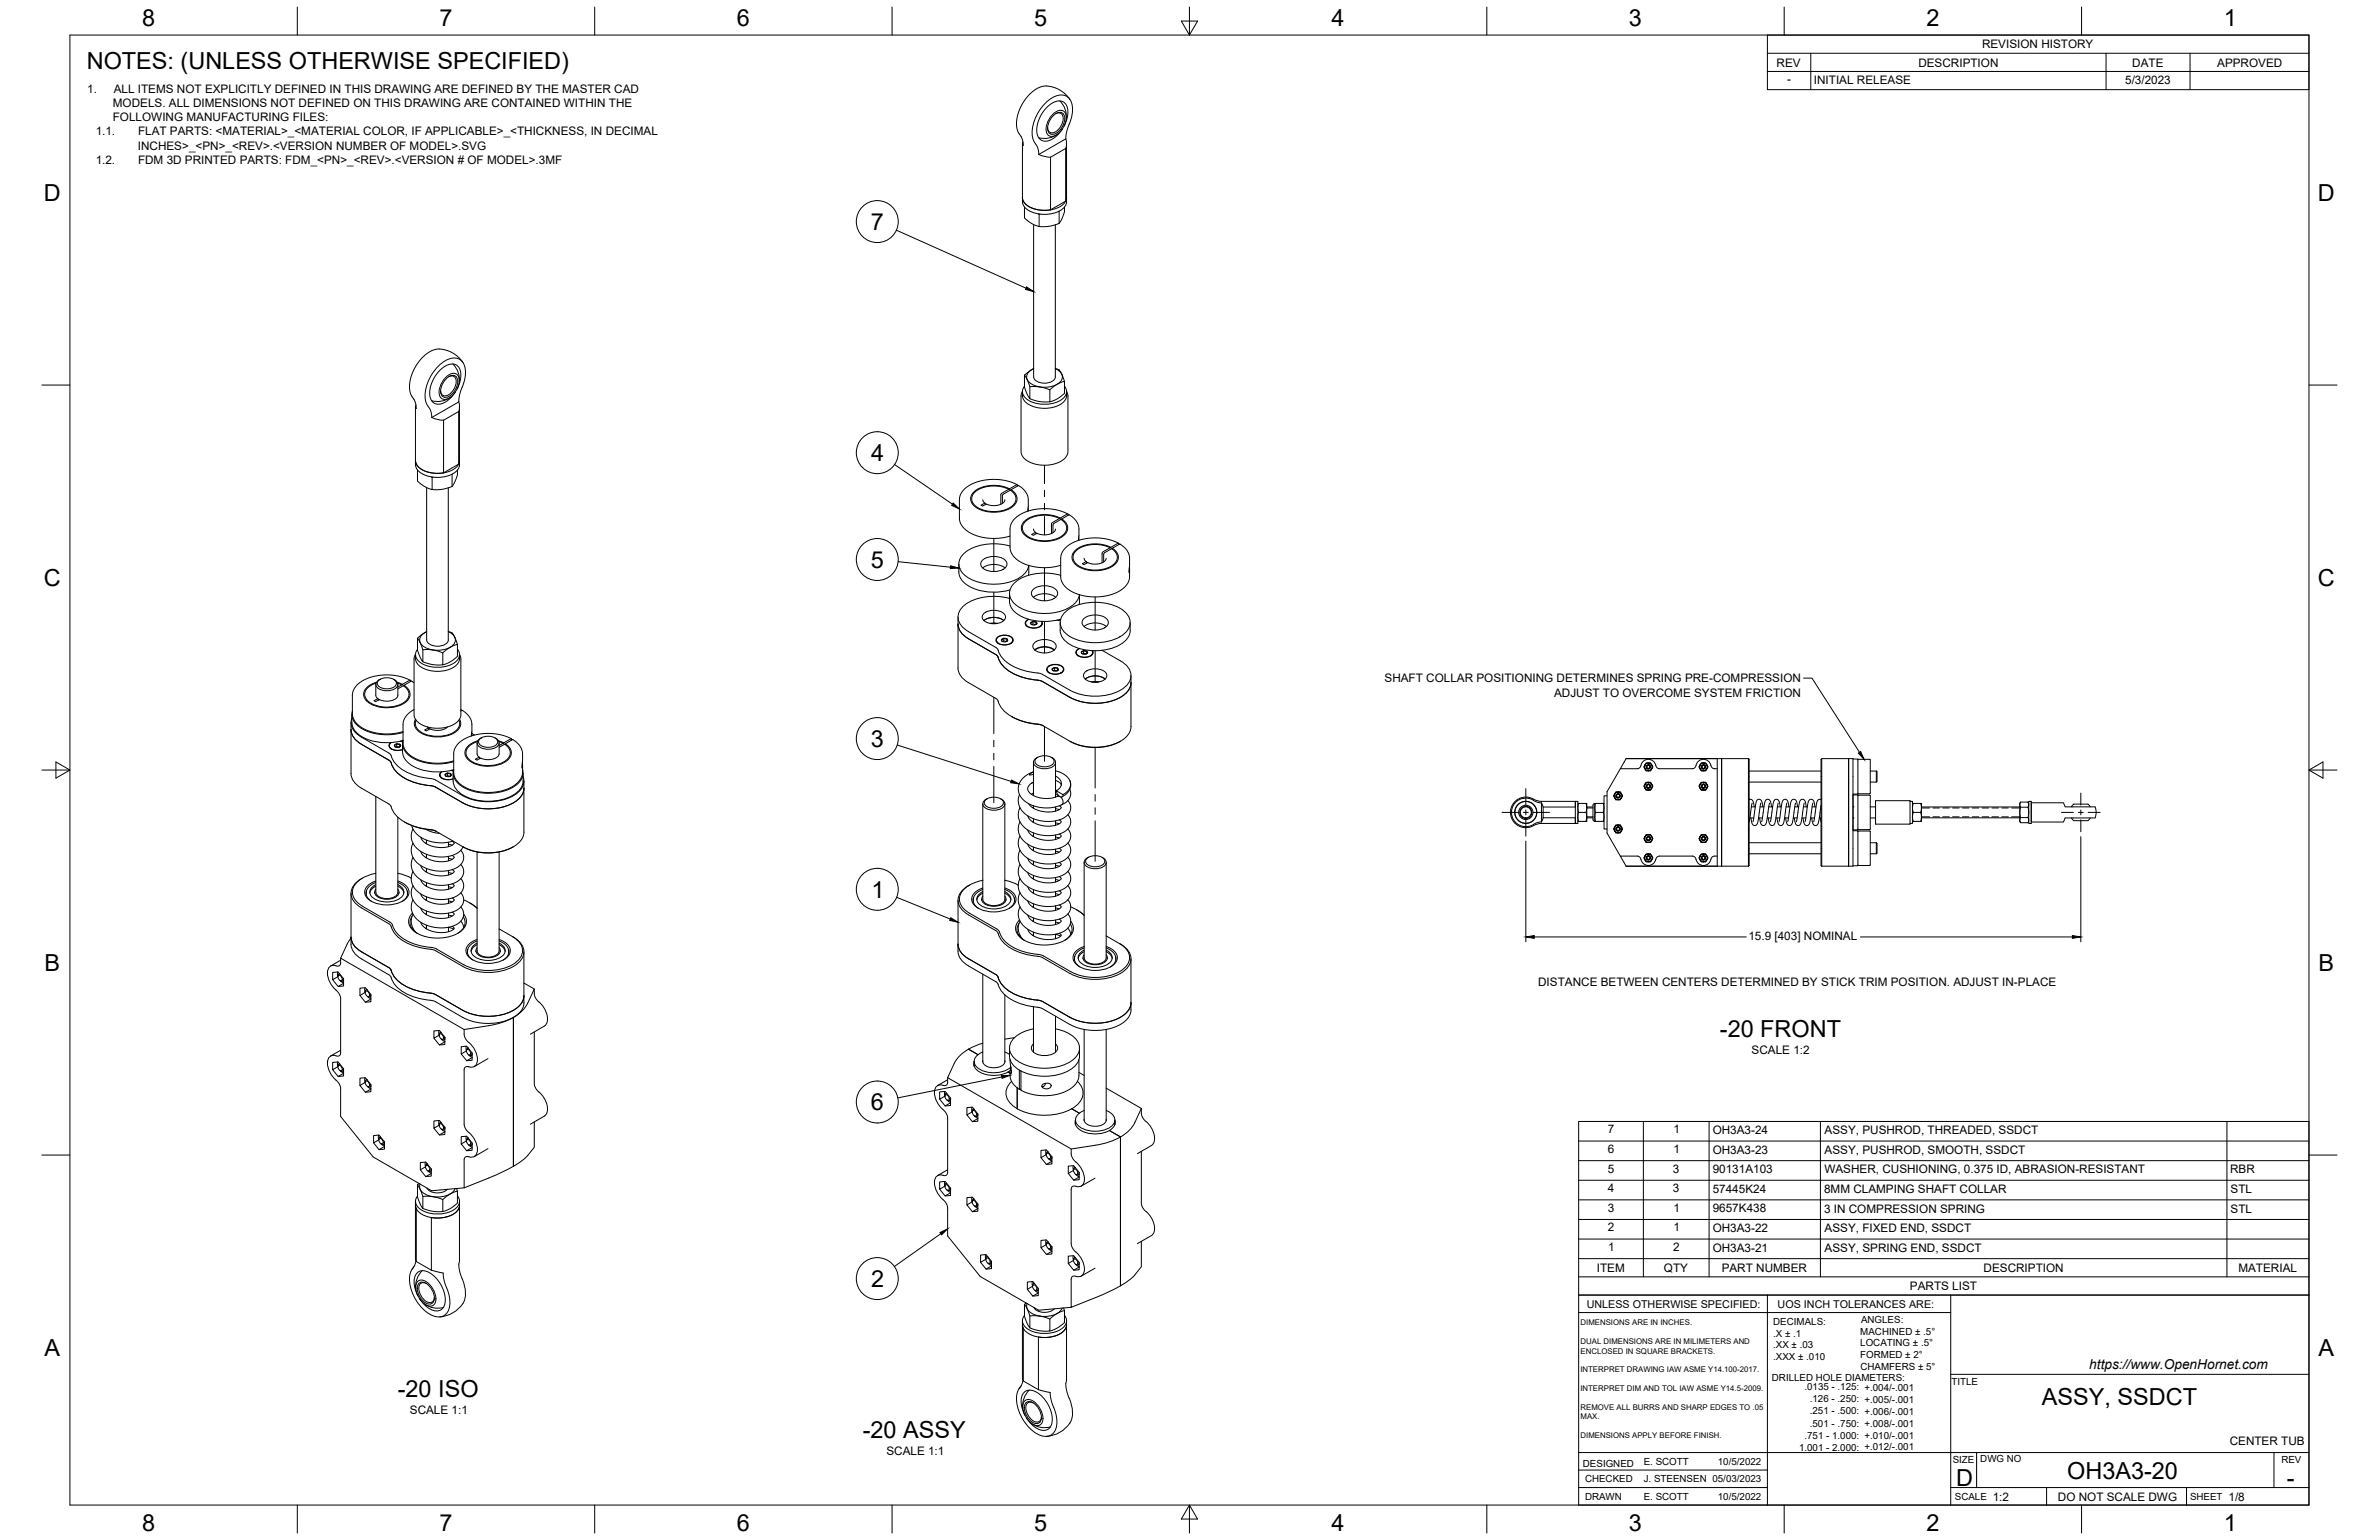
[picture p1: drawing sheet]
<svg xmlns="http://www.w3.org/2000/svg" width="864mm" height="559mm" viewBox="0 0 864 559" stroke-linecap="round" stroke-linejoin="round" font-family="sans-serif">
<defs><g id="words">
<g font-size="8.5">
<text x="51.6" y="9.4">8</text>
<text x="159.5" y="9.4">7</text>
<text x="267.5" y="9.4">6</text>
<text x="375.4" y="9.3">5</text>
<text x="483.4" y="9.4">4</text>
<text x="591.3" y="9.4">3</text>
<text x="699.3" y="9.4">2</text>
<text x="807.2" y="9.4">1</text>
<text x="31.5" y="25">NOTES: (UNLESS OTHERWISE SPECIFIED)</text>
<text x="16" y="72.9">D</text>
<text x="841.4" y="72.9">D</text>
<text x="316.1" y="83.5">7</text>
<text x="316.2" y="167.3">4</text>
<text x="316.1" y="206">5</text>
<text x="16" y="212.6">C</text>
<text x="841.4" y="212.6">C</text>
<text x="316.1" y="271">3</text>
<text x="316.4" y="325.8">1</text>
<text x="16.2" y="352.3">B</text>
<text x="841.7" y="352.3">B</text>
<text x="624.3" y="376.4">-20 FRONT</text>
<text x="316.1" y="402.9">6</text>
<text x="316.2" y="467">2</text>
<text x="16.2" y="492">A</text>
<text x="841.7" y="492">A</text>
<text x="144.4" y="506.8">-20 ISO</text>
<text x="741.3" y="510">ASSY, SSDCT</text>
<text x="313.2" y="521.7">-20 ASSY</text>
<text x="710.1" y="539.1">D</text>
<text x="750.4" y="536.7">OH3A3-20</text>
<text x="830.1" y="539.1">-</text>
<text x="51.6" y="555.5">8</text>
<text x="159.5" y="555.5">7</text>
<text x="267.5" y="555.5">6</text>
<text x="375.4" y="555.4">5</text>
<text x="483.4" y="555.5">4</text>
<text x="591.3" y="555.5">3</text>
<text x="699.3" y="555.5">2</text>
<text x="807.2" y="555.5">1</text>
</g>
<text font-size="5" x="758.4" y="496.8">https://www.OpenHornet.com</text>
<g font-size="4.3">
<text x="719.5" y="17.6">REVISION HISTORY</text>
<text x="644.9" y="24.2">REV</text>
<text x="696.4" y="24.2">DESCRIPTION</text>
<text x="774" y="24.2">DATE</text>
<text x="804.9" y="24.2">APPROVED</text>
<text x="31.7" y="33.7">1.</text>
<text x="41.3" y="33.7">ALL ITEMS NOT EXPLICITLY DEFINED IN THIS DRAWING ARE DEFINED BY THE MASTER CAD</text>
<text x="648.7" y="30.2">-</text>
<text x="658.5" y="30.6">INITIAL RELEASE</text>
<text x="771.5" y="30.3">5/3/2023</text>
<text x="41" y="38.9">MODELS. ALL DIMENSIONS NOT DEFINED ON THIS DRAWING ARE CONTAINED WITHIN THE</text>
<text x="41" y="44">FOLLOWING MANUFACTURING FILES:</text>
<text x="34.7" y="49.1">1.1.</text>
<text x="50.1" y="49.1">FLAT PARTS: &lt;MATERIAL&gt;_&lt;MATERIAL COLOR, IF APPLICABLE&gt;_&lt;THICKNESS, IN DECIMAL</text>
<text x="34.7" y="59.4">1.2.</text>
<text x="50" y="54.3">INCHES&gt;_&lt;PN&gt;_&lt;REV&gt;.&lt;VERSION NUMBER OF MODEL&gt;.SVG</text>
<text x="50.1" y="59.4">FDM 3D PRINTED PARTS: FDM_&lt;PN&gt;_&lt;REV&gt;.&lt;VERSION # OF MODEL&gt;.3MF</text>
<text x="502.6" y="247.6">SHAFT COLLAR POSITIONING DETERMINES SPRING PRE-COMPRESSION</text>
<text x="564.1" y="252.7">ADJUST TO OVERCOME SYSTEM FRICTION</text>
<text x="634.7" y="341.1">15.9 [403] NOMINAL</text>
<text x="558.4" y="357.6">DISTANCE BETWEEN CENTERS DETERMINED BY STICK TRIM POSITION. ADJUST IN-PLACE</text>
<text x="635.9" y="382.5">SCALE 1:2</text>
<text x="583.6" y="411.2">7</text>
<text x="607.5" y="411.2">1</text>
<text x="621.7" y="411.5">OH3A3-24</text>
<text x="662.3" y="411.5">ASSY, PUSHROD, THREADED, SSDCT</text>
<text x="583.6" y="418.4">6</text>
<text x="607.5" y="418.4">1</text>
<text x="621.7" y="418.7">OH3A3-23</text>
<text x="662.3" y="418.7">ASSY, PUSHROD, SMOOTH, SSDCT</text>
<text x="583.6" y="425.5">5</text>
<text x="607.3" y="425.5">3</text>
<text x="621.7" y="425.7">90131A103</text>
<text x="662.3" y="425.8">WASHER, CUSHIONING, 0.375 ID, ABRASION-RESISTANT</text>
<text x="809.6" y="425.7">RBR</text>
<text x="583.7" y="432.6">4</text>
<text x="607.3" y="432.6">3</text>
<text x="621.7" y="432.8">57445K24</text>
<text x="662.2" y="432.9">8MM CLAMPING SHAFT COLLAR</text>
<text x="809.7" y="432.9">STL</text>
<text x="583.6" y="439.7">3</text>
<text x="607.5" y="439.7">1</text>
<text x="621.7" y="439.9">9657K438</text>
<text x="662.2" y="440">3 IN COMPRESSION SPRING</text>
<text x="809.7" y="440">STL</text>
<text x="583.7" y="446.8">2</text>
<text x="607.5" y="446.8">1</text>
<text x="621.7" y="447.1">OH3A3-22</text>
<text x="662.3" y="447.1">ASSY, FIXED END, SSDCT</text>
<text x="583.8" y="453.9">1</text>
<text x="607.4" y="453.9">2</text>
<text x="621.7" y="454.2">OH3A3-21</text>
<text x="662.3" y="454.2">ASSY, SPRING END, SSDCT</text>
<text x="579.7" y="461.5">ITEM</text>
<text x="604" y="461.4">QTY</text>
<text x="625" y="461.5">PART NUMBER</text>
<text x="720.1" y="461.5">DESCRIPTION</text>
<text x="812.5" y="461.5">MATERIAL</text>
<text x="693.3" y="468.1">PARTS LIST</text>
<text x="148.8" y="513">SCALE 1:1</text>
<text x="321.8" y="527.8">SCALE 1:1</text>
<text x="809.4" y="524.4">CENTER TUB</text>
<text x="723.4" y="544.5">1:2</text>
<text x="747" y="544.7">DO NOT SCALE DWG</text>
<text x="809" y="544.5">1/8</text>
</g>
<g font-size="3.9">
<text x="576" y="474.6">UNLESS OTHERWISE SPECIFIED:</text>
<text x="645.3" y="474.7">UOS INCH TOLERANCES ARE:</text>
</g>
<g font-size="3.5">
<text x="643.7" y="485">.X ± .1</text>
<text x="643.7" y="480.8">DECIMALS:</text>
<text x="675.3" y="484.3">MACHINED ± .5°</text>
<text x="675.6" y="480">ANGLES:</text>
<text x="643.7" y="489.3">.XX ± .03</text>
<text x="675.3" y="488.6">LOCATING ± .5°</text>
<text x="643.7" y="493.5">.XXX ± .010</text>
<text x="675.3" y="492.8">FORMED ± 2°</text>
<text x="675.4" y="497.1">CHAMFERS ± 5°</text>
<text x="643.2" y="501.1">DRILLED HOLE DIAMETERS:</text>
<text x="708.4" y="502.7">TITLE</text>
<text x="655" y="504.4">.0135 - .125: +.004/-.001</text>
<text x="657" y="508.8">.126 - .250: +.005/-.001</text>
<text x="657" y="513.2">.251 - .500: +.006/-.001</text>
<text x="657" y="517.7">.501 - .750: +.008/-.001</text>
<text x="653.1" y="526.5">1.001 - 2.000: +.012/-.001</text>
<text x="655" y="522.1">.751 - 1.000: +.010/-.001</text>
<text x="574.6" y="532.3">DESIGNED</text>
<text x="596.7" y="531.6">E. SCOTT</text>
<text x="623.6" y="531.6">10/5/2022</text>
<text x="708.9" y="530.9">SIZE</text>
<text x="718.9" y="530.5">DWG NO</text>
<text x="828.2" y="530.9">REV</text>
<text x="575.4" y="537.9">CHECKED</text>
<text x="596.7" y="537.9">J. STEENSEN 05/03/2023</text>
<text x="575.4" y="544.3">DRAWN</text>
<text x="596.7" y="544.3">E. SCOTT</text>
<text x="623.6" y="544.3">10/5/2022</text>
<text x="709.6" y="544.2">SCALE</text>
<text x="795" y="544.2">SHEET</text>
</g>
<g font-size="2.8">
<text x="573.7" y="480.9">DIMENSIONS ARE IN INCHES.</text>
<text x="573.7" y="487.7">DUAL DIMENSIONS ARE IN MILIMETERS AND</text>
<text x="573.7" y="491.1">ENCLOSED IN SQUARE BRACKETS.</text>
<text x="573.7" y="497.9">INTERPRET DRAWING IAW ASME Y14.100-2017.</text>
<text x="573.7" y="504.7">INTERPRET DIM AND TOL IAW ASME Y14.5-2009.</text>
<text x="573.7" y="511.6">REMOVE ALL BURRS AND SHARP EDGES TO .05</text>
<text x="573.7" y="514.9">MAX.</text>
<text x="573.7" y="521.8">DIMENSIONS APPLY BEFORE FINISH.</text>
</g>
</g></defs>
<!-- layer: Visible -->
<g fill="none" stroke="#000" stroke-width=".36">
<path d="M384.7 36.6a7.9 7.9 0 0 1 2.3 6.8M388.4 36.1a10.2 10.2 0 0 0-11-4.5 15.2 15.2 0 0 0-8.1 15.4l1.8 3.6 .3 2.2-.2-.6 .2-.7M371.2 52.2v21a5.3 5.3 0 0 0 4.6 4.2 11.2 11.2 0 0 0 10.6-2.3l.8-1.9v-21M375.8 52.1l1.1 2.1 .2 1.8M377.1 56.1l1.8 .6 2.5 .4M381.4 57l5.4-3.1v19.1M381.4 57v19.1M382.1 41.5l.6-.5a2.48 2.48 0 0 1 3.3-.7 2.48 2.48 0 0 1 1 3.1 7.3 7.3 0 0 1-5 6.1 2.38 2.38 0 0 1-2.2-3.4l.8-2.5zM382.2 42.1l.6-.5a2.14 2.14 0 0 1 2.8-.6 2.14 2.14 0 0 1 .9 2.7 5.6 5.6 0 0 1-4.8 5 2.53 2.53 0 0 1-1.2-3.7l.7-1.5zM383.3 41.2a1.86 1.86 0 0 1 2.2 .2 1.86 1.86 0 0 1 .4 2.3 4.9 4.9 0 0 1-4.5 4.5 1.78 1.78 0 0 1-1.1-1.8M384 48.6a7.9 7.9 0 0 1-7 1.4M386.3 45.8a8.3 8.3 0 0 0 .7-7.9 3.9 3.9 0 0 0-5.9 .1 11.8 11.8 0 0 0-4.5 10.9 3.3 3.3 0 0 0 5.1 1.7l2.5-1.9 1.5-2"/>
<path d="M386.9 50.4l.2-2.3 .8-2.5a11.7 11.7 0 0 0 .7-9.2 4.3 4.3 0 0 0-6.1-1.2 15.6 15.6 0 0 0-7.7 14.4l1.1 2.5M386.9 50.4l-9.8 5.6M386.9 50.4l.3 1.8-.3 1.7M371.9 75.1v4l2.5 1.9 2.8 1.2v-4.4l-.2-.2M377.5 77.7l-.3 .1M384.3 76.7l.2 4.4-3.2 .9-4.1 .2M384.5 76.6v.1M386.4 75.1v1.8l-1 2.6-.9 1.6M386.8 73l-5.4 3.1M386.9 73l.3-1.3a5.3 5.3 0 0 1-4.7 4.2 11.2 11.2 0 0 1-10.6-2.2l-.7-2a6.2 6.2 0 0 0 6.1 4.5l4.1-.1M375.2 81.5v55.3M383.1 81.6v55.2"/>
<path d="M161.8 137l.6-.6a2.48 2.48 0 0 1 3.3-.7 2.48 2.48 0 0 1 1 3.2 7.3 7.3 0 0 1-5.1 6 2.38 2.38 0 0 1-2.2-3.4l.9-2.4zM161.8 137.6l.6-.6a2.14 2.14 0 0 1 2.9-.6 2.14 2.14 0 0 1 .8 2.8 5.6 5.6 0 0 1-4.8 5 2.53 2.53 0 0 1-1.1-3.8l.6-1.5zM162.9 136.7a1.86 1.86 0 0 1 2.3 .2 1.86 1.86 0 0 1 .3 2.2 4.9 4.9 0 0 1-4.4 4.5 1.78 1.78 0 0 1-1.1-1.8M164.4 132.1a7.9 7.9 0 0 1 2.3 6.7M168.1 131.5a10.2 10.2 0 0 0-11-4.4 15.2 15.2 0 0 0-8.2 15.4l1.2 2.2M383.1 133.7a3.9 3.9 0 0 1 2.7 3.1l.6 1.6M383.1 133.8a3 3 0 0 1 2.6 3 3 3 0 0 1-2.6 3 9.2 9.2 0 0 1-9.9-1.6 3 3 0 0 1 2-4.4l-3.3 2.3v4.4l1 2.6 .9 1.6v-4.4l-1-2.7-.9-1.5M150.1 144.7l.8 1.7 .2 1.8-.3-.5 .2-.7M150.8 147.6v21a5.7 5.7 0 0 0 5.5 4.4 10.1 10.1 0 0 0 10.1-2.9l.4-1.5v-21M156.8 151.5l1.8 .7 2.4 .3M161 152.5l5.5-3.2v19.1M161 152.5v19.1"/>
<path d="M163.7 144a7.9 7.9 0 0 1-7 1.4M165.9 141.2a8.3 8.3 0 0 0 .7-7.9 3.9 3.9 0 0 0-5.9 .2 11.8 11.8 0 0 0-4.5 10.9 3.3 3.3 0 0 0 5.2 1.7l2.5-2 1.5-2M166.5 145.8l.3-2.4 .8-2.4a11.7 11.7 0 0 0 .6-9.2 4.3 4.3 0 0 0-6.1-1.2 15.6 15.6 0 0 0-7.7 14.5l.6 1.7 1.3 2.2 .4 2.5M166.5 145.8l-9.8 5.7M166.6 145.8l.2 1.9-.3 1.6M371.2 142.1a4.6 4.6 0 0 0 3.6 5.3 11.3 11.3 0 0 0 11.6-1.9 4 4 0 0 0 .8-3.4M371.2 142l-.6 1.6 .2 21.1 .9 1.5 1.6 1.3 2.6 .9 2.6 .4 3.3-.2 2.4-.7 2.2-1.5 1.1-1.7 .2-21.1-.5-1.6M371.9 140.1a3.3 3.3 0 0 0 1.4 5.1 11.6 11.6 0 0 0 13.1-1.1 2.93 2.93 0 0 0 0-4M373.8 140.3l3.7 .1 3.6 1v4.4l-4-.2-3.3-.9M381.1 141.4l2.7-2 2.6-1v4.3l-2.5 2-2.8 1.1M151.6 170.6v4l2.3 1.8 3 1.2v-4.3l-.3-.2M154.9 176.9v55.3"/>
<path d="M157.2 173.1l-.3 .2M162.7 177v55.2M164 172.1l.1 4.4-3.4 1-3.8 .1M164.1 172.1h.1M166.1 170.6l-.2 2.1-.9 2.4-.9 1.4M166.5 168.4l-5.5 3.2M166.5 168.4l.3-1.3a5.7 5.7 0 0 1-5.5 4.4 10.1 10.1 0 0 1-10.1-2.9l-.4-1.5a6.1 6.1 0 0 0 6.2 4.5h4M366.2 177.5a11.8 11.8 0 0 0-12.7 1.5 3.3 3.3 0 0 0 1.6 5.3 11.9 11.9 0 0 0 12.8-1.1 3.3 3.3 0 0 0-1.2-5.3l-2.7 1.6-.1 3.2M366.2 177.5l-2.8 1.8-.1 3.7M366.5 177.4l-.3 .1M367 177.7l-.1 .2M369.2 175.9l-2.7-1.1-3.2-.7-4-.1-3.2 .5-3.3 1.1-2.2 1.4-1.6 1.8-.7 2.1 .1 8.2 1 2 1.6 1.5 3.6 1.8 3.4 .8 4.3 .1 4.3-.8"/>
<path d="M369.3 176.1v.3M369.3 176.1l-.3-.2-2.5 1.5a12.3 12.3 0 0 0-13.3 1.5 3.5 3.5 0 0 0 1.6 5.5 12.5 12.5 0 0 0 13.4-1.1 3.4 3.4 0 0 0-1.2-5.6M369.8 176.2l2.1 1.7 1.1 1.8 .3 1.5-.2 4.3M369.8 176.2l-2.8 1.5M356.8 181.4l.2 .6 .6 .6M364.8 181.4l-.6 1-2.1 .9-2 .2-2-.6-1.4 .7-.5-.3 1.3-.7 .2 .5M366.7 198.2a18.6 18.6 0 0 0-16.9 2.7 4.9 4.9 0 0 0 .6 8 18.9 18.9 0 0 0 20.8-.1l1.3-1.3 1-2.3-.2 3.6M373.2 184.2l.1 1.2M375.2 192l.1 .6 .7 .6M383.2 192l-.7 1.1-1.8 .8-2 .2-2.2-.6-1.4 .8-.6-.4 1.3-.7 .3 .5M384.6 188.1h.2a11.9 11.9 0 0 0-13.2 1.4 3.5 3.5 0 0 0 1.6 5.5 12.5 12.5 0 0 0 13.4-1.1 3.4 3.4 0 0 0-1.2-5.6M384.6 188.1a11.8 11.8 0 0 0-12.7 1.5 3.3 3.3 0 0 0 1.6 5.3 11.9 11.9 0 0 0 12.8-1.1 3.3 3.3 0 0 0-1.2-5.3l-2.7 1.7-.2 3.1"/>
<path d="M384.6 188.2l-2.8 1.6-.1 3.8M385.4 188.3l2.7-1.5 2.4 2 1.1 2.4-.1 4.9M385.4 188.3l-.1 .3M387.6 186.5l-2.7-1.1-3.4-.7-3.4-.1-3.4 .4-2.8 .9-2.6 1.5-2 2.1-.6 2v8l1 2.1 1.9 1.8 2.9 1.5 3.7 .9 4.3 .2 4.5-.9M387.7 187v-.5h-.3l-2.6 1.5M391.6 194.8l.1 1.2M402.9 198.8l-2.7 1.7-.1 3.7M403 198.8a11.8 11.8 0 0 0-12.7 1.4 3.3 3.3 0 0 0 1.6 5.3 11.9 11.9 0 0 0 12.8-1.1 3.3 3.3 0 0 0-1.2-5.3M403.2 198.6a12.3 12.3 0 0 0-13.3 1.5 3.5 3.5 0 0 0 1.7 5.6 12.5 12.5 0 0 0 13.4-1.2 3.4 3.4 0 0 0-1.2-5.6M403.3 198.6l-.3 .2M403.5 199.1l-2.7 1.7-.2 3.1M406 197.1l-3.8-1.4-5.2-.5-5 .7-4 1.9-1.8 1.7-1.1 2.1-.1 7.8 .4 1.5 .6 1.2 1.6 1.6 2.1 1.3 1.8 .7 4.8 .9 4.8-.3 4.3-1.3 3.1-2.2 1.4-2.5 .1-3.5"/>
<path d="M406.1 197.6v-.5h-.3l-2.6 1.5M406.6 197.4l2.2 1.9 1.1 2v6.5l.1-2.4M406.6 197.4l-3 1.8M348.1 204.7a7.4 7.4 0 0 0 1 5.8 16.4 16.4 0 0 0 14.2 4.2l3.3-.6M356.7 206.1a7 7 0 0 1 8.1 0M356.8 203.1a6.8 6.8 0 0 1 8.4 .5 2.18 2.18 0 0 1-1.7 3.3 6.7 6.7 0 0 1-7.1-1.2 1.78 1.78 0 0 1 .4-2.6zM366.5 215.3a7.4 7.4 0 0 0 1 5.8 16.4 16.4 0 0 0 14.2 4.3l3.3-.7M366.5 217.1a18.6 18.6 0 0 0-17.2 3.2 5.1 5.1 0 0 0 1.2 8.2l11 6.4 .8 1M375.1 216.7a7 7 0 0 1 8.1 0M375.2 213.8a6.8 6.8 0 0 1 8.4 .4 2.18 2.18 0 0 1-1.7 3.3 6.7 6.7 0 0 1-7.2-1.2 1.78 1.78 0 0 1 .5-2.5zM385.1 208.8a18.6 18.6 0 0 0-16.9 2.7 4.9 4.9 0 0 0 .6 8 18.9 18.9 0 0 0 20.8 0l1.8-2.1 .5-1.6-.2 3.6M393.6 202.6l.1 .6 .7 .7"/>
<path d="M401.6 202.6l-.7 1.1-2 .9-2 .1-2-.5-1.4 .7-.6-.3 1.4-.8 .1 .5M150.8 237.5a4.9 4.9 0 0 0 4.4 5.6 11.3 11.3 0 0 0 10.7-2 4 4 0 0 0 .9-3.6M150.8 237.4l-.5 1.5 .1 21.1 1 1.8 1.7 1.2 2.3 .8 3.4 .5 3.4-.5 2.3-.8 1.7-1.2 1-1.8 .1-21.1-.5-1.5M151.6 235.6a3.3 3.3 0 0 0 1.4 5.1 11.6 11.6 0 0 0 13-1.2 2.93 2.93 0 0 0 .1-3.9M153.5 235.8h3.6l3.6 1.1v4.3l-3.8-.1-3.4-1M160.7 236.9l2.9-2.1 2.5-1v4.4l-2.4 1.8-3 1.2M162.7 229.1a3.8 3.8 0 0 1 2.8 3.1l.6 1.6M162.8 229.2a3 3 0 0 1 2.5 3 3 3 0 0 1-2.5 3 9.2 9.2 0 0 1-10-1.5 3 3 0 0 1 2.1-4.5l-3.3 2.4v4.3l.9 2.5 1 1.7v-4.3l-.9-2.5-1-1.7M347.8 223.9v18.5a6.4 6.4 0 0 0 3.8 5.3l9.9 5.7M347.8 226.5a6.4 6.4 0 0 0 3.8 5.3l9.9 5.7 .8 1M357.2 222.6a5.9 5.9 0 0 1 7.6 .5 2.05 2.05 0 0 1-1.7 2.8 5.9 5.9 0 0 1-6.3-1.2 1.59 1.59 0 0 1 .4-2.1zM357.2 225.2a6.2 6.2 0 0 1 7.2 0"/>
<path d="M359.4 226.2h2.8M359.7 226.3h2.2M361.7 232.3v.1M361.9 231.4a4.3 4.3 0 0 1 5.8 .4 1.89 1.89 0 0 1-2 2.2 3.3 3.3 0 0 1-4.2-1.7zM362.1 231.4a4.1 4.1 0 0 1 5.5 .4 1.8 1.8 0 0 1-2 2.1 3.2 3.2 0 0 1-3.9-1.6zM362.3 238.5a12.4 12.4 0 0 0 9.6 7.5l4.9 .8M362.3 235.9a12.4 12.4 0 0 0 9.6 7.5l4.9 .8M364.4 231.6v1M364.4 231.6a.67 .67 0 0 0-.9 .7 .67 .67 0 0 0 .9 .6l.8-.1 .6-.4M364.4 231.6l1.1 .2M365.5 231.8v.9M365.5 231.8l.3 .6"/>
<path d="M365.8 232.4l-.4 .4-1-.2-.4 .2M365.8 232.4l-.2-.2a.59 .59 0 0 0-.9-.4l-.3-.2-.4 .4a.41 .41 0 0 0-.4 .3 .41 .41 0 0 0 .2 .4M367.7 232.3v.1M372.3 226.1v.2M373.4 224.7a1.48 1.48 0 0 0-1.3 1.5 1.48 1.48 0 0 0 1.4 1.4 4 4 0 0 0 4.9-1.2l-.2-.9M373.5 224.7a1.42 1.42 0 0 0-1.2 1.5 1.42 1.42 0 0 0 1.3 1.4 3.8 3.8 0 0 0 4.7-1.3l-.3-.8M375 225.5v1M375 225.5l-.8 .5 .3 .6M375 225.5l1.1 .2M375.6 233.2a5.9 5.9 0 0 1 7.6 .5 2.05 2.05 0 0 1-1.7 2.8 5.9 5.9 0 0 1-6.3-1.2 1.59 1.59 0 0 1 .4-2.1zM375.6 235.8a6.2 6.2 0 0 1 7.2 0M375.7 235.9a5.8 5.8 0 0 1 6.9 0"/>
<path d="M376.1 225.7l-.1 .9-1-.1-.4 .2M376.1 225.7l.3 .6M376.4 226.3l-.4 .4M376.4 226.3l-.2-.2a.46 .46 0 0 0-.2-.5 .46 .46 0 0 0-.5 .1l-.5-.2-.4 .3a.41 .41 0 0 0-.4 .4 .41 .41 0 0 0 .3 .4M376.4 226.3a1.56 1.56 0 0 1-1.9 .3M378.3 226.1v.2M383.6 225l1.3 .3M384.9 225.9a7.4 7.4 0 0 0 5.4 8.9 19.4 19.4 0 0 0 17.7-1.8 6.7 6.7 0 0 0 2.3-7.1M386.6 222.1a18.4 18.4 0 0 1 21.9 0 5 5 0 0 1-.9 8.3 19.2 19.2 0 0 1-20.1 0 5 5 0 0 1-.9-8.3zM390.7 236.7v.2M391.8 235.3a1.48 1.48 0 0 0-1.3 1.6 1.48 1.48 0 0 0 1.4 1.3 4 4 0 0 0 4.9-1.2l-.2-.9M391.9 235.3a1.42 1.42 0 0 0-1.2 1.5 1.42 1.42 0 0 0 1.3 1.4 3.8 3.8 0 0 0 4.6-1.3l-.2-.8"/>
<path d="M393.4 236.1v1M393.5 227.3a7 7 0 0 1 8.1 0M393.6 224.4a6.8 6.8 0 0 1 8.4 .4 2.18 2.18 0 0 1-1.7 3.3 6.7 6.7 0 0 1-7.2-1.2 1.78 1.78 0 0 1 .5-2.5zM394.5 236.3v.9M394.8 236.9l-.4 .4-1-.2-.4 .2M394.8 236.9l-.2-.2a.59 .59 0 0 0-.9-.4l-.3-.2-.4 .4a.41 .41 0 0 0-.4 .3 .41 .41 0 0 0 .2 .4M394.8 236.9a1.56 1.56 0 0 1-1.9 .3M394.8 236.9a1.21 1.21 0 0 0-1.1-.8 1.21 1.21 0 0 0-1.2 .7l.4 .4M396.7 236.7v.2M400.1 236l6.7 3.8a5.7 5.7 0 0 1 3.2 7.5 13.5 13.5 0 0 1-11 5.3 19.5 19.5 0 0 1-10.6-2.2M127.7 259.3v2.9M127.9 258a5.8 5.8 0 0 0 3.9 6.7 20.2 20.2 0 0 0 14.5 1.1"/>
<path d="M136.4 248.3v4.2l.8 1.1M136.5 247.9a4.6 4.6 0 0 0-4 4.8 7.9 7.9 0 0 0 7.6 3.9 8.8 8.8 0 0 0 8.2-3.6 3.4 3.4 0 0 0-1.9-4.2l-2 1.2M136.7 247.6a5.1 5.1 0 0 0-4.6 5 8 8 0 0 0 7.8 4.2 9.9 9.9 0 0 0 8.4-3.1 3.5 3.5 0 0 0-1.6-5M137.5 246.9a4.9 4.9 0 0 1 6.2 .4 1.72 1.72 0 0 1-1.4 2.4 4.3 4.3 0 0 1-5.4-1.5zM137.6 246.7a1.86 1.86 0 0 0-1.1 2 1.86 1.86 0 0 0 1.7 1.6 5.5 5.5 0 0 0 6-1.2 1.67 1.67 0 0 0-.9-2.4M137.9 246.5l-.3 .2M142.9 246.5l.4 .2M144.2 247.6l1.9 .7M144.3 247.9l1.5 .6M144.4 248.3v4.1l-.6 1-1.2 .7-1.5 .3-1.9-.1-1.4-.4-1.4 .7-.6-.3 1.3-.8 .2 .6M145.8 248.5l-1.4 .8M146.1 248.3l-.3 .2"/>
<path d="M146.7 248.6l-.2 .3M148.9 246.8l-3-1.2-2.9-.6-4-.1-3.3 .5-3.1 1.1-2.3 1.4-1.7 2-.7 2 .1 7.9 1.1 2.2 1.5 1.6 3.7 1.8 3.3 .7 4.4 .2 4.3-.8M149 247.3l-.1-.4-.2-.1-2.6 1.5M149.2 247.2l-2.5 1.5M149.2 247.2l1.1 .6M150.3 257.5l-2.5 1.9-1 1.4-.4 1.3-.1 7.9 .4 1.4 .7 1.1 1.3 1.4 1.7 1.1 1.9 .9 2.7 .7 5.1 .3 4.6-.8M167.3 258a1.29 1.29 0 0 1 1.7 .6l1.5 1.7 .6 1.4 .2 3.8-.2 1.6M167.3 257.5l.1 .4M361.5 253.4l.8 1M362.3 254.4a12.4 12.4 0 0 0 9.6 7.5l4.9 .8M367.1 260l.4 .2M376.8 246.8l1.7 .5 9.8 5.7a20 20 0 0 0 19.7-.8l1.4-1.4a5 5 0 0 0 1.2-3.1"/>
<path d="M376.8 244.2l1.7 .5M378.5 244.7l9.8 5.7M380 242.9v.1M380.3 242a4.3 4.3 0 0 1 5.8 .4 1.89 1.89 0 0 1-2 2.2 3.3 3.3 0 0 1-4.2-1.7zM380.5 242a4.1 4.1 0 0 1 5.5 .4 1.8 1.8 0 0 1-2 2.1 3.2 3.2 0 0 1-3.9-1.6zM382.8 242.2v1M382.8 242.2a.67 .67 0 0 0-.9 .7 .67 .67 0 0 0 .9 .6h.8l.6-.5M382.8 242.2l1.1 .2M383.9 242.4v1M383.9 242.4l.3 .6M384.2 243.1l-.4 .3-1-.2-.4 .2M384.2 243.1l-.2-.2a.56 .56 0 0 0-.9-.5l-.3-.2-.5 .4a.38 .38 0 0 0-.3 .3 .38 .38 0 0 0 .2 .4v.1"/>
<path d="M386.1 242.9v.1M394 243.8a5.9 5.9 0 0 1 7.6 .5 2.05 2.05 0 0 1-1.7 2.9 5.9 5.9 0 0 1-6.4-1.3 1.59 1.59 0 0 1 .5-2.1zM394 246.4a6.2 6.2 0 0 1 7.2 0M396.2 247.4h2.8M396.5 247.5h2.1M410.5 245.1l.1 18.5a7.3 7.3 0 0 1-5.6 6.2 20.6 20.6 0 0 1-16.6-.9M127.4 262.2v18.5a6.4 6.4 0 0 0 3.8 5.3M127.4 264.8a6.4 6.4 0 0 0 3.8 5.3l9.9 5.7 .9 1M127.7 260.6a5.8 5.8 0 0 0 3.5 6.9M127.7 262.2a7.7 7.7 0 0 0 6.1 6.2 21 21 0 0 0 12.5 .3M131.2 267.5l9.9 5.7 .9 1M141.3 270.6v.1"/>
<path d="M141.8 269.5a1.41 1.41 0 0 0-.6 1.5 1.41 1.41 0 0 0 1.4 1l1.7 .4 1.8-.4M142 276.8a12.4 12.4 0 0 0 9.5 7.5l4.9 .8M142 274.2a12.4 12.4 0 0 0 9.5 7.5l4.9 .8M142 269.5a1.35 1.35 0 0 0-.6 1.5 1.35 1.35 0 0 0 1.2 1l1.8 .3 1.7-.4M143.5 271l-.2-.2a.49 .49 0 0 1 0-.5 .49 .49 0 0 1 .5-.2h.8a.54 .54 0 0 1 .6 .3 .54 .54 0 0 1-.1 .7l-1.1-.2-.4 .2M144 269.9v1M144 269.9a.67 .67 0 0 0-.8 .6 .67 .67 0 0 0 .8 .7 .8 .8 0 0 0 1.1-.1 .8 .8 0 0 0 0-1M144 269.9l1.1 .2M145.1 270.1v.9M145.4 268.9l.8 .3M145.6 268.9l.6 .2M146.1 269.9a7.5 7.5 0 0 0 1.1 5.8 16.4 16.4 0 0 0 14.1 4.3l3.4-.7"/>
<path d="M146.3 268.6a5.8 5.8 0 0 0 3.9 6.7 20.2 20.2 0 0 0 14.5 1.1M150.8 261a3.6 3.6 0 0 0 2.1 5 12.5 12.5 0 0 0 13.3-1.1 3.1 3.1 0 0 0 .6-3.9M151.1 261.3a3.6 3.6 0 0 0 2.2 4.6 12 12 0 0 0 12.4-.9l.5-.6a2.9 2.9 0 0 0 .4-3.1M155.2 263.8l.4 .4M162.4 263.8l-1.2 .8-1.3 .4h-2l-1.8-.5-1.4 .7-.5-.3 1.2-.7 .3 .5M163.8 279.6l.7 .2M163.9 279.5l.7 .2M164.7 279.2a5.6 5.6 0 0 0 3.4 6.4 19 19 0 0 0 19.8-1.2l1.2-1.4a4.5 4.5 0 0 0 .6-3.8M171.3 265.7v1.3M171.3 266.1l.9 .6M173.2 269.6v4.2l.8 1M173.3 269.1a4.6 4.6 0 0 0-4 4.9 7.9 7.9 0 0 0 7.6 3.8 8.8 8.8 0 0 0 8.2-3.6 3.4 3.4 0 0 0-1.9-4.2l-2 1.2"/>
<path d="M174.2 268.1a4.9 4.9 0 0 1 6.3 .4 1.72 1.72 0 0 1-1.5 2.4 4.3 4.3 0 0 1-5.3-1.5zM174.4 267.9a1.86 1.86 0 0 0-1.1 2.1 1.86 1.86 0 0 0 1.7 1.5 5.5 5.5 0 0 0 6-1.2 1.67 1.67 0 0 0-1-2.4M174.7 267.7l-.4 .2M179.7 267.7l.3 .2M181 268.8l1.9 .8M181.1 269.1l1.5 .6M181.2 269.6v4.1l-.6 .9-1.3 .7-1.5 .3-2-.1-1.2-.4-1.5 .7-.5-.3 1.3-.7 .2 .5M182.6 269.7l-1.4 .8M182.9 269.5l-.3 .2M183.5 269.9l-.2 .2M185.6 268.1l-3.9-1.5-5.1-.5-4.9 .8-2.5 .9-1.6 .9-1.9 1.9-.9 2.1-.1 7.8 .4 1.5 1.1 1.7 1.2 1.1 3.7 1.8 4.9 .9 4.8-.2 4.2-1.4 3.2-2.2 1.3-2.4 .2-3.6M185.7 268.6v-.5h-.3l-2.5 1.5"/>
<path d="M186 268.4l-2.6 1.5a3.6 3.6 0 0 1 2.2 3.4 3.6 3.6 0 0 1-2.3 3.2 12.6 12.6 0 0 1-13.3-.8 3.4 3.4 0 0 1 .7-5.6l2.7-1.3M186 268.4l2 1.4 1.4 2.1 .3 1.6-.2 5.2 .2-2.3M367.5 260.2a27.1 27.1 0 0 0 10.6 2.9l.7 .3M375.2 276.6v12.1M376.2 275.2a4.9 4.9 0 0 1 6.3 .4 1.72 1.72 0 0 1-1.5 2.4 4.3 4.3 0 0 1-5.3-1.5zM376.7 274.8a1.9 1.9 0 0 0-1.5 2 1.9 1.9 0 0 0 1.8 1.8 5.6 5.6 0 0 0 6-1.2 1.87 1.87 0 0 0-1.4-2.6M376.8 262.7l1.7 .5M378.5 263.2l9.8 5.7a19.5 19.5 0 0 0 18.4 0M383.2 279.7l1.8 .6 1.8 1 1 1 .7 1.3 .1 1.2-.4 1.3-.8 1.1-1.5 1.2M383.2 276.6v12.6M588.2 278.9l-4.8 8.4v15l4.8 8.3M597 278.7l.2 .3"/>
<path d="M597.2 279l.1 .2M597.2 277.6a.79 .79 0 0 0 0 1.4M597.2 277.6a1.46 1.46 0 0 1 1.9-.7l.4 .5a1.4 1.4 0 0 1-.7 2.3h-.2a.95 .95 0 0 1-1.4-.7M597.2 277.6l-.2 .7 .2 .7M597.2 279l.5 .5 .7 .1M597.3 277.3l-.3 .5M597.6 276.9h1.6l.8 1.4-.8 1.4h-1.6l-.8-1.4zM598.1 279.7h.3M598.4 276.9l.6 .2 .6 .5M598.4 276.9l-.7 .2-.5 .5M598.4 276.9h-.3M598.4 276.9h.2"/>
<path d="M598.6 279.7h-.2M599.4 277.3l.3 .5M599.6 277.6a1.4 1.4 0 0 1-1.2 2.1M599.7 278.7l-.3 .5M617 278.7l.3 .5M617.2 277.6a.79 .79 0 0 0 0 1.4M617.2 277.6a1.46 1.46 0 0 1 1.9-.7l.4 .5a1.4 1.4 0 0 1-.7 2.3h-1.2M617.2 279l.4 .7M617.2 277.6l-.2 .7 .2 .7M617.2 279l.5 .5 .7 .1M617.3 277.3l-.3 .5M617.6 276.9h1.6l.8 1.4-.8 1.4h-1.6l-.8-1.4z"/>
<path d="M618.1 279.7h.3M618.4 276.9a1.37 1.37 0 0 1 1.2 2.1M618.4 276.9h.2M618.4 276.9l-.7 .2-.5 .5M618.4 276.9h-.3M618.6 279.7h-.2M619.4 277.3l.3 .5M619.6 279l-.5 .5-.7 .2M619.6 279l-.2 .2M619.7 278.7l-.1 .3M621.1 277.7l.7 1.1 1.6 .1M623.4 275.3v39"/>
<path d="M623.4 275.3h-33.1l-2.1 3.6h6.2l1-.5a2.92 2.92 0 0 1 2.3-2.7 2.92 2.92 0 0 1 3.2 1.5l.4 1.2 1 .5h12.1l1-.5a2.92 2.92 0 0 1 2.3-2.7 2.92 2.92 0 0 1 3.2 1.5l.2 .5M623.4 275.3h1.6v39h-1.6M625 275.3h9.7l.3 .2v38.5l-.3 .3h-9.7zM634.7 275.3v39M635 279.8h26.1M661.3 275.3v39M671.1 275.3h-9.8l-.2 .2v38.5l.2 .3M671.1 275.3v39zM671.1 275.3h1.6v39h-11.4M672.7 275.4h1.7v12.7h-1.7M674.4 275.7l.3-.2h4l.2 .2M678.9 275.8v12.1l-4.3 .1-.2-.2"/>
<path d="M678.9 279.8h2.2M681.1 279.8v4M681.1 279.8l.3 .2v3.5l-.3 .3M131.2 286l9.9 5.7 .9 1M136.4 289v34.8M142 292.7a12.4 12.4 0 0 0 9.5 7.5l4.9 .8M144.4 296.5v27.3M146.8 298.3l.3 .2M147.2 298.5a27.6 27.6 0 0 0 10.6 2.9l.7 .3M149.4 299.6l.4 .9a11.8 11.8 0 0 0 11.7 5.3l2.9-.6M156.4 285.1l1.7 .5 9.9 5.7a20 20 0 0 0 19.6-.8l1.4-1.4a5 5 0 0 0 1.2-3.1M156.4 282.5l1.7 .5 9.9 5.7"/>
<path d="M159.7 281.2v.1M160.2 280.1a1.41 1.41 0 0 0-.6 1.6 1.41 1.41 0 0 0 1.3 1l1.8 .3 1.8-.3M160.4 280.1a1.35 1.35 0 0 0-.7 1.5 1.35 1.35 0 0 0 1.3 1l1.8 .3 1.7-.4M162.4 280.5v1M162.4 280.5l-.8 .5 .3 .6M162.4 280.5l1.1 .2M163.5 280.7v.9M163.5 280.7l.3 .6M163.8 281.3l-.4 .4-1-.2-.4 .2M163.8 281.3l-.1-.1a.46 .46 0 0 0-.3-.5 .46 .46 0 0 0-.5 0l-.5-.2-.4 .4a.41 .41 0 0 0-.4 .3 .41 .41 0 0 0 .3 .4M163.8 281.3a1.56 1.56 0 0 1-1.9 .3M164.5 280.5v2.9"/>
<path d="M189.9 280.5a7.4 7.4 0 0 1-5.5 8.9 19.3 19.3 0 0 1-17.6-1.8 5.7 5.7 0 0 1-2.3-4.2M189.9 281.8a5.5 5.5 0 0 1-2.9 6.5 20.1 20.1 0 0 1-19 .4M190.2 283.4v18.5a7.3 7.3 0 0 1-5.6 6.2 20.6 20.6 0 0 1-16.6-.9M356.8 291.7v34.6M357.8 290.2a4.9 4.9 0 0 1 6.3 .4 1.72 1.72 0 0 1-1.5 2.4 4.3 4.3 0 0 1-5.3-1.5zM358.3 289.9a1.89 1.89 0 0 0-1.5 2 1.89 1.89 0 0 0 1.8 1.7 5.6 5.6 0 0 0 6-1.2 1.84 1.84 0 0 0-1.4-2.5M364.8 291.7v34.6M370.1 288.3a6.7 6.7 0 0 0 4.6 8.6l2.9 .9 3 .3 2.9-.3 2.3-.8 1.8-1.4 1-1.6-.1-2-.9-1.5M370.3 298.2a6.6 6.6 0 0 0 4.1 8.9l2.4 .8 3 .5 2.5-.1 3.1-.9 1.7-1 1.4-2 .1-1.9-1-1.7M370.3 293.1a6.6 6.6 0 0 0 4.1 8.8l3.2 1 3.1 .3 2.6-.2 2.5-.9 1.9-1.4 .9-1.5v-2l-1-1.6M373.1 296l.5 1.1 1.2 1.1 1.9 .9 2.2 .6h2.8l2-.4 1.6-1.1-.8-.7M373.4 291.6l.8 1 1.7 1.1 2.5 .7 1.6 .2 2.2-.1 1.9-.5 1.2-.9-.7-.7"/>
<path d="M375.2 280.1l-1.5 1.1 1.5-.2M375.2 283.9l-.8 .3M375.2 280.1l-3.2 1.7-1.9 2.4-.4 1.5v1.3l.4 1.3 .9 1.4 2.7 2.1 4.1 1.2h4.2l3.4-1M375.2 283.8l-1.5 1.1-.6 1.1 .3 1.2 1.5 1.3 2 .8 2.8 .5 2.4-.3 1.9-.6M375.2 287.7l-.8 .5M375.2 292.9l-.4 .2M375.2 298l-.4 .2M375.2 292.4v.9M375.2 297.1v1.3M383.2 281.6l1.5 1.2 .6 1.5-.4 1.4-1.4 1.3M383.2 298.6l1.3 .3M383.2 293.4l1.3 .4"/>
<path d="M383.2 288.3l.9 .2M383.2 283.2l1.5 .8 .5 .9M383.2 286.7l.5 .1M383.2 292.8v1.5M383.2 297.8v1.7M383.5 287l2.4 1.4M383.5 286.9a1.9 1.9 0 0 0 2.2 2.1l.2-.6M384.3 288.8l-.4 .1M384.4 288.9h-.4M385 289.2a2 2 0 0 1 .4 2.8M388.3 286.4l.4 1.8-.5 1.5-1.1 1.3-1.7 1M388.4 283.3l.3 1.8-.4 1.4-1.2 1.6-1.6 1"/>
<path d="M556.7 290.4l1.5 .7 1.4 .2M556.7 290a5.6 5.6 0 0 0-8.4 4.8 5.6 5.6 0 0 0 8.4 4.8M556.7 290.4a5.2 5.2 0 0 0-8 4.4 5.2 5.2 0 0 0 8 4.3M556.7 290l1.4 .6 1.5 .2h12.3v2h-11.7M559.6 291.3l.6 1.5M559.6 291.3v7l-1.4 .1-1.5 .7M560.2 292.8v3.9h11.7v2.1h-12.8l-2.4 .8M560.2 296.7l-.6 1.5M571.9 290.8h.9v8h-.9zM572.8 291.5h3.2v6.5h-.3M572.8 298h.3M573.1 291.5l-.3 1.5 .3 1.8h2.6l.3-1.3-.3-2"/>
<path d="M573.1 294.8l-.3 1.4 .3 1.8h2.6l.3-1.2-.3-2M576 292.8h2.3M576 296.8h2.3M578.9 291.5v6.5M578.9 291.5h.3l-.3 1.5 .3 5h-.3M578.9 291.5a1.53 1.53 0 0 0-.6 2v3.3a.99 .99 0 0 0 .6 1.2M579.2 298h2.8M579.2 291.5h2.8M579.2 294.8h2.8M582.3 291.5h-.3l.3 1.5-.3 5h.3M583.4 288.8h-1.1v12h1.1M586.1 289.2l.1 .3"/>
<path d="M586.2 288.1l-.1 .2M586.2 289.5l.1 .2M586.2 288.1a1.35 1.35 0 0 1 2.4 0M586.2 288.1l-.2 .7 .2 .7M586.2 289.4l.5 .6 .7 .1M586.3 299.9l-.1 .2M586.3 287.8l-.1 .3M586.6 287.4h.6a1.41 1.41 0 0 1 1.6 1.7l-.2 .2a1.4 1.4 0 0 1-2.2 .6l-.1-.3a1.54 1.54 0 0 1 .3-2.2zM586.6 299.4h1.6l.8 1.4-.8 1.4h-1.6l-.9-1.4zM586.6 287.4h1.6l.8 1.4-.8 1.4h-1.6l-.9-1.4zM587.1 290.1l.3 .1M587.4 299.4l.7 .2 .5 .5"/>
<path d="M587.4 299.4l-.7 .2-.5 .5M587.4 299.4h-.3M587.4 299.4h.3M587.7 290.1l-.3 .1M587.7 287.4h-.6M588.2 299.4l.3 .6a1.42 1.42 0 0 1-.7 2.2h-.3a.95 .95 0 0 1-1.3-.7M588.2 299.4h-.7a.96 .96 0 0 0-1.3 .7M588.5 299.9l.1 .2M588.5 287.8l.1 .3M588.6 289.5l-.5 .5-.7 .2M588.6 288.1l.2 .7-.2 .6M588.6 288.1l.1 .2"/>
<path d="M588.7 289.2l-.2 .5M597 285.7l.2 .3M597.2 284.6l-.2 .2M597.2 286l.1 .2M597.2 284.6a.79 .79 0 0 0 0 1.4M597.2 284.6l-.2 .7 .2 .7M597.2 286l.5 .5 .7 .2M597.3 284.4l-.1 .2M597.6 283.9h1.6l.8 1.4-.8 1.4h-1.6l-.8-1.4zM598.1 286.7h.3M598.4 283.9l.6 .2 .6 .5M598.4 283.9l-.7 .2-.5 .5"/>
<path d="M598.4 283.9h-.3M598.4 283.9h.2M598.6 286.7h-.2M599.2 283.9l.3 .5a1.4 1.4 0 0 1-.7 2.3h-.2a.95 .95 0 0 1-1.4-.7M599.2 283.9h-.6a.96 .96 0 0 0-1.4 .7M599.4 284.4l.2 .2M599.6 284.6a1.4 1.4 0 0 1-1.2 2.1M599.6 284.6l.1 .2M599.7 285.7l-.3 .5M617 285.7l.3 .5M617.2 284.6a.79 .79 0 0 0 0 1.4M617.2 284.6l-.2 .7 .2 .7"/>
<path d="M617.2 286l.5 .5 .7 .2M617.3 284.4l-.3 .4M617.6 283.9h1.6l.8 1.4-.8 1.4h-1.6l-.8-1.4zM618.1 286.7h.3M618.4 283.9l.7 .2 .5 .5M618.4 283.9h.2M618.4 283.9l-.7 .2-.5 .5M618.4 283.9h-.3M618.6 286.7h-.2M619.2 283.9l.3 .5a1.4 1.4 0 0 1-.7 2.3h-.2a.95 .95 0 0 1-1.4-.7M619.2 283.9h-.6a.96 .96 0 0 0-1.4 .7M619.4 284.4l.2 .2"/>
<path d="M619.6 286l-.5 .5-.7 .2M619.6 284.6l.1 .7-.1 .7M619.6 284.6l.1 .2M619.6 286l-.2 .2M619.7 285.7l-.1 .3M635 290.1l.5-.1 .7 .5 .6 2.3M635 283.8h26.1M635.2 296.8h1.4M635.8 292.8h1.4M636.1 291.4l-1.1 6.9M638.4 296.8h1.4M638.9 292.8h1.4"/>
<path d="M639.2 291.4l-1 6.3-.5 1.6-.8 .3-.7-.4-.6-2.4M640 292.8l-.7-2.4-.7-.4-.6 .2-.6 1.1-1 6.9M641.5 296.8h1.4M642.1 292.8h1.4M642.3 291.4l-.9 6.2-.6 1.7-.8 .3-.6-.4-.7-2.4M643.1 292.8l-.6-2.4-.5-.4-.9 .3-.6 1.6-1 6.3M644.7 296.8h1.4M645.2 292.8h1.4M645.5 291.4l-1.1 6.8-.6 1.2-.8 .1-.5-.3-.6-2.4M646.2 292.8l-.5-2.4-.8-.4-.7 .3-.5 1.3-1.1 6.6M647.8 296.8h1.4M648.4 292.8h1.4"/>
<path d="M648.7 291.4l-1.1 6.7-.5 1.2-.8 .3-.6-.4-.6-2.4M649.4 292.8l-.6-2.4-.5-.4-.8 .2-.7 1.3-1 6.7M651 296.8h1.4M651.5 292.8h1.4M651.8 291.4l-1 6.5-.6 1.4-.7 .3-.7-.4-.6-2.4M652.5 292.8l-.6-2.4-.6-.4-.7 .2-.6 1.2-1.1 6.8M654.1 296.8h1.4M654.7 292.8h1.4M655 291.4l-1 6.3-.6 1.6-.7 .3-.7-.4-.7-2.4M655.7 292.8l-.6-2.4-.5-.4-.9 .2-.5 1.1-1.1 6.9M657.3 296.8h1.4M657.8 292.8h1.4"/>
<path d="M658.1 291.4l-.9 6.2-.6 1.7-.8 .3-.6-.4-.7-2.4M658.9 292.8l-.7-2.4-.7-.4-.7 .3-.6 1.6-.9 6.3M660.4 296.8h.7M660.8 296.8l.3 1.5M661 292.8h.1M661.1 290.1l-1 .1-.6 .9-1.1 7.1M661.1 292.2l-.9 6-.6 1.2-.7 .2-.6-.4-.7-2.4M672.7 288.4h1.7v12.7h-1.7zM672.7 296.8h.1M672.7 292.8h.1M674.4 288.7l.2-.2 4.3 .1v12.2l-.2 .2h-4.1l-.2-.2M678.9 296.8h1.9"/>
<path d="M678.9 283.8h2.2M678.9 292.8h1.9M680.9 290.5h12.4v8.5h-12.4zM693.4 290.8h.8v8h-.8M694.2 291.5h3.3v6.5h-.3M694.2 298h.3M694.5 291.5l-.3 1.5 .3 1.8h2.7l.3-1.5-.3-1.8M694.5 294.8l-.3 1.4 .3 1.8h2.7l.3-1.4-.3-1.8M697.5 292.8h35.7M697.5 296.8h35.7M733.5 291h2.7l.3 .9-.3 .9-2.7 .1-.3-.7zM733.5 292.9l-.3 1.4 .3 2.4h2.7l.3-1.7-.3-2.1"/>
<path d="M733.5 296.7l-.3 .7 .3 1.1h2.7l.3-.8-.3-1M733.5 291l-.3 .5v6.5l.3 .5M736.2 291l.3 .5M736.5 290.8h.9v8h-.9zM736.5 298l-.3 .5M737.4 291.3h11.6l.2 .3a1.35 1.35 0 0 0 1.8 1.2h8.3a1.05 1.05 0 0 1 1.1 0 1.05 1.05 0 0 1 .5 1.1v1.7a1.05 1.05 0 0 1-.4 1.2 1.05 1.05 0 0 1-1.2 0h-8.5a1.25 1.25 0 0 0-1.6 1.2l-.2 .3h-11.6zM751.9 292.8a1.55 1.55 0 0 1 2.2-1h2.6a1.57 1.57 0 0 1 2.1 1M758.8 296.8a1.56 1.56 0 0 1-2.1 1h-2.6a1.54 1.54 0 0 1-2.2-1M131.6 318.6a6.3 6.3 0 0 0-4 6.9 7.1 7.1 0 0 0 3.6 3.9l9.9 5.8 .9 .9M136.4 319.7a4.6 4.6 0 0 0-4 4.5 7.2 7.2 0 0 0 7 4.1 9.3 9.3 0 0 0 8.8-3.4 3.8 3.8 0 0 0-2.8-4.8l-1-.4M136.4 316.9a10.7 10.7 0 0 0-8.1 5.2 5.4 5.4 0 0 0 3.3 6.7M144.4 316.9l3 .8 1.9 .9"/>
<path d="M149.3 318.6h.1M149.9 316.3a6.4 6.4 0 0 0 3.9 8.7l2.3 .9 3.7 .5 2.7-.2 2.8-.8 1.9-1.4 1-1.8v-1.8l-.9-1.6M149.9 311.1a6.4 6.4 0 0 0 3.9 8.7l2.3 .9 3.7 .6 2.7-.2 2.8-.8 1.9-1.4 1-1.6v-1.9l-.9-1.7M149.9 306a6.4 6.4 0 0 0 3.9 8.7l2.3 .9 3.7 .5 2.7-.1 2.8-.9 1.9-1.4 1-1.7v-1.9l-.9-1.6M149.9 300.8l-.5 1.7-.1 1.3 .7 2.4 2.1 2.3 3.1 1.6 4.1 .9 3.9-.3 2.9-1.2 1.1-.9 .9-1.3M152.8 303.8l.5 1.1 1.4 1.2 3.6 1.3 2.9 .1 2.3-.5 1.4-1-.7-.7M152.8 308.9l.5 1.1 1.4 1.3 3.6 1.2 2.9 .2 2.3-.6 1.4-1-.7-.7M152.8 314.1l.5 1.1 1.4 1.2 3.6 1.3 2.9 .1 2.3-.5 1.4-1-.7-.7M152.8 319.2l.5 1.1 1.4 1.3 3.6 1.2 2.9 .1 2.3-.5 1.4-1-.7-.7M154.7 300.9l2.1 1 2.8 .5M154.8 305.8l-.3 .2M154.8 310.9l-.3 .2"/>
<path d="M154.8 316l-.3 .3M154.8 301h.1M154.8 304.8v1.4M154.8 310v1.3M154.8 315.1v1.4M156.4 301l1.7 .5 9.9 5.7a19.4 19.4 0 0 0 18.4 0M162.8 316.6l1.4 .3M162.8 311.5l1.4 .3M162.8 306.3l1.4 .4M162.8 305.6v1.6M162.8 310.7v1.7M162.8 315.9v1.6"/>
<path d="M173.2 309.2v35.8M181.2 309.2v35.8M356.8 319.4a10.7 10.7 0 0 0-8.2 5.2 5.1 5.1 0 0 0 2.4 6.1l11.5 6.9a11.2 11.2 0 0 0 8.2 7.4l7.8 1.7 10.2 5.9a19.2 19.2 0 0 0 18.8-.8 5 5 0 0 0 0-8.7l-1.1-.7M364.8 319.4l2.9 .9 1.9 .9M370.3 318.8a6.6 6.6 0 0 0 4.1 8.8l2.4 .9 3 .4 3.3-.2 2.3-.7 2.1-1.3 1-1.7 .1-2-1-1.6M370.3 313.6a6.6 6.6 0 0 0 4.1 8.9l2.4 .8 3 .5 2.5-.1 3.1-.8 1.7-1.1 1.4-1.9 .1-2-1-1.7M370.3 308.5a6.6 6.6 0 0 0 4.1 8.9l2.4 .8 3 .4 3.3-.2 2.3-.7 2.1-1.3 1-1.7 .1-1.9-1-1.7M370.3 303.4a6.6 6.6 0 0 0 4.1 8.8l2.4 .8 3 .5 3.3-.2 2.3-.7 2.1-1.3 1-1.8 .1-1.9-1-1.7M373.1 301.2l.5 1 1.2 1.1 1.9 1 2.2 .5 2.3 .1 2.5-.5 1.6-1-.8-.8M373.1 306.3l.5 1 1.2 1.2 1.7 .9 2.4 .6 2.3 .1 2.5-.5 1.6-1.1-.8-.7M373.1 311.5l.5 1 1.2 1.1 1.7 .9 2.4 .6 2.3 .1 2.5-.5 1.6-1-.8-.8M373.1 316.6l.5 1 1.2 1.2 1.9 .9 2.2 .6h2.8l2-.4 1.6-1.1-.8-.7"/>
<path d="M375.2 303.1l-.4 .3M375.2 308.3l-.4 .2M375.2 313.4l-.4 .2M375.2 318.6l-.4 .2M375.2 302.2v1.4M375.2 307.4v1.3M375.2 312.5v1.3M375.2 317.6v1.4M383.2 319.2l1.3 .3M383.2 314l1.3 .3M383.2 308.9l1.3 .3M383.2 303.7l1.3 .4"/>
<path d="M383.2 303v1.6M383.2 308.1v1.7M383.2 313.3v1.6M383.2 318.4v1.6M393.6 312.9v34.6a3.5 3.5 0 0 0 4 2.3 3.5 3.5 0 0 0 4-2.3v-34.6M394.6 311.5a4.9 4.9 0 0 1 6.3 .4 1.72 1.72 0 0 1-1.5 2.3 4.3 4.3 0 0 1-5.3-1.5zM395.1 311.1a1.9 1.9 0 0 0-1.5 2 1.9 1.9 0 0 0 1.8 1.8 5.6 5.6 0 0 0 6-1.2 1.87 1.87 0 0 0-1.4-2.6M586.1 301.3l.1 .2M586.2 300.1l-.1 .2M586.2 301.5l.1 .2M586.2 300.1a.81 .81 0 0 0 0 1.4M586.2 300.1l-.2 .7 .2 .7"/>
<path d="M586.2 301.5l.5 .5 .7 .2M587.1 302.2h.3M587.7 302.2h-.3M588.6 300.1a1.4 1.4 0 0 1-1.2 2.1M588.6 300.1l.1 .2M588.7 301.3l-.2 .4M597 311.7l.2 .3M597 304.7l.2 .3M597.2 310.6l-.2 .2M597.2 312l.1 .2M597.2 303.6l-.2 .2M597.2 305l.1 .2"/>
<path d="M597.2 310.6a.79 .79 0 0 0 0 1.4M597.2 303.6a1.35 1.35 0 0 1 2.4 0M597.2 303.6l-.2 .7 .2 .7M597.2 305l.5 .5 .7 .2M597.2 310.6l-.2 .7 .2 .7M597.2 312l.5 .5 .7 .2M597.3 310.4l-.1 .2M597.3 303.4l-.1 .2M597.6 302.9h1.6l.8 1.4-.8 1.4h-1.6l-.8-1.4zM597.6 309.9h1.6l.8 1.4-.8 1.4h-1.6l-.8-1.4zM597.6 302.9h.6a1.41 1.41 0 0 1 1.6 1.7l-.1 .2a1.42 1.42 0 0 1-2.3 .6l-.1-.3a1.54 1.54 0 0 1 .3-2.2zM598.1 312.7h.5"/>
<path d="M598.1 305.7h.3M598.4 309.9l.6 .2 .6 .5M598.4 309.9h.2M598.4 309.9l-.7 .2-.5 .5M598.4 309.9h-.3M598.6 302.9h-.5M598.6 305.7h-.2M599.2 309.9l.3 .6a1.4 1.4 0 0 1-.7 2.2h-.2a.96 .96 0 0 1-1.4-.7M599.2 309.9h-.6a.95 .95 0 0 0-1.4 .7M599.4 310.4l.2 .2M599.4 303.4l.2 .2M599.6 305l-.5 .5-.7 .2"/>
<path d="M599.6 303.6l.1 .7-.1 .7M599.6 310.6a1.4 1.4 0 0 1-1.2 2.1M599.6 310.6l.1 .2M599.6 303.6l.1 .2M599.7 304.7l-.3 .5M599.7 311.7l-.3 .5M617 304.7l.3 .5M617 311.7l.3 .5M617.2 310.6a.79 .79 0 0 0 0 1.4M617.2 305a1.46 1.46 0 0 1 .3-2l.7-.1a1.41 1.41 0 0 1 1.6 1.7l-.1 .2a1.55 1.55 0 0 1-2.1 .9M617.2 305l.4 .7M617.2 310.6l-.2 .7 .2 .7"/>
<path d="M617.2 312a1.35 1.35 0 0 0 2.4 0M617.2 305l.5 .5 .7 .2M617.3 303.4l-.3 .4M617.3 310.4l-.3 .4M617.6 309.9h1.6l.8 1.4-.8 1.4h-1.6l-.8-1.4zM617.6 302.9h1.6l.8 1.4-.8 1.4h-1.6l-.8-1.4zM618.1 305.7h.3M618.1 312.7h.5M618.4 309.9l.7 .2 .5 .5M618.4 309.9l-.7 .2-.5 .5M618.4 309.9h-.3M618.4 309.9h.2"/>
<path d="M618.6 302.9h-.5M618.6 305.7h-.2M619.2 309.9l.3 .6a1.4 1.4 0 0 1-.7 2.2h-.2a.96 .96 0 0 1-1.4-.7M619.2 309.9h-.6a.95 .95 0 0 0-1.4 .7M619.4 303.4l.2 .2M619.4 310.4l.2 .2M619.6 305l-.5 .5-.7 .2M619.6 303.6a1.37 1.37 0 0 0-1.9-.5 1.37 1.37 0 0 0-.5 1.9M619.6 303.6l.1 .7-.1 .7M619.6 310.6l.1 .7-.1 .7M619.6 305l-.2 .2M619.6 303.6l.1 .2"/>
<path d="M619.6 310.6l.1 .2M619.6 312l-.2 .2M619.7 311.7l-.1 .3M619.7 304.7l-.1 .3M621.1 311.8a2.88 2.88 0 0 1-3.1 2.1 2.88 2.88 0 0 1-2.6-2.7l-1-.6h-12.1l-1 .6a2.88 2.88 0 0 1-2.6 2.7 2.88 2.88 0 0 1-3-2.2l-.6-.8-.7-.3h-6.2l2.1 3.7h33.1M623.4 310.6l-1.6 .2-.7 1M635 309.8h26.1M635 305.8h26.1M672.7 301.4h1.7v12.8h-1.7M674.4 301.8l.2-.3 4.3 .1v12.2l-.2 .2M674.4 313.8l.3 .2M674.6 314h4.1"/>
<path d="M678.9 309.8h2.2M678.9 305.8h2.2M681.1 305.8v4M681.1 305.8l.3 .2v3.5l-.3 .3M127.4 324.1v18.5M131.6 328.8l9.9 5.8M133 323.3a3.2 3.2 0 0 0 1.9 3.8M136 323.8v.3M136.4 320.2l-1.6 .8-1.2 1.2-.6 1.1-.1 1.3M136.4 322.7a2.18 2.18 0 0 0 1.9 3.3 6 6 0 0 0 6.3-1.4 1.59 1.59 0 0 0-.2-1.9M136.4 321a2.75 2.75 0 0 0-2.1 2.5 2.75 2.75 0 0 0 1.9 2.8 8.8 8.8 0 0 0 10-1.4 2.75 2.75 0 0 0-1.8-3.9M136.4 321.6l-1.5 1.1-.6 1.3"/>
<path d="M136.4 323.8a3.5 3.5 0 0 0 4 2.3 3.5 3.5 0 0 0 4-2.3M141.5 334.5l.6 .6a11.2 11.2 0 0 0 8.2 7.4l7.8 1.7 10.3 5.8a19.2 19.2 0 0 0 18.8-.7 5 5 0 0 0 0-8.7l-1.2-.8M142 336.1a12.4 12.4 0 0 0 9.5 7.5l4.9 .9M144.4 320.2l1.6 .8 1.3 1.2 .5 1.1 .1 1.3M144.4 321.6l1.5 1.1 .7 1.3M144.8 323.8v.3M147.8 323.3a3.2 3.2 0 0 1-1.9 3.8M149.6 332.6a4.1 4.1 0 0 0 2 6.1M149.7 331.3a4.2 4.2 0 0 0 1.1 6.9 15.5 15.5 0 0 0 17.2-.9 3.9 3.9 0 0 0 .4-5.5M149.9 336.8l-.2 .4M149.9 331.7a5.6 5.6 0 0 0 1.1 6.7M149.9 326.5a6.4 6.4 0 0 0 3.9 8.8l2.3 .8 3.7 .6 2.7-.2 2.8-.8 1.9-1.4 1-1.8v-1.8l-.9-1.6"/>
<path d="M149.9 321.4a6.4 6.4 0 0 0 3.9 8.7l2.3 .9 3.7 .6 2.9-.3 2.6-.8 1.6-1 1.2-1.7 .1-2.2-.9-1.6M152.8 324.4l.5 1.1 1.4 1.2 3.6 1.3 2.9 .1 2.3-.5 1.4-1.1-.7-.7M152.8 329.5l.5 1.1 1.4 1.3 3.6 1.2 2.9 .1 2.3-.5 1.4-1-.7-.7M152.8 334.7l.5 1.1 1.4 1.2 3.6 1.3 2.9 .1 2.3-.5 1.4-1.1-.7-.7M154.8 321.2l-.3 .2M154.8 326.3l-.3 .2M154.8 331.5l-.3 .2M154.8 336.6l-.3 .2M154.8 336.9l-.1 .1M154.8 320.3v1.3M154.8 325.4v1.3M154.8 330.6v1.3"/>
<path d="M154.8 335.7v1.3M162.8 332l1.4 .4M162.8 326.9l1.4 .3M162.8 321.8l1.4 .3M162.8 321v1.6M162.8 326.2v1.6M162.8 331.3v1.6M164.7 337.1l-1.9-.6v1.6M167.3 334.2l.7 1.1 .3 1.2M168.2 332.7a4.1 4.1 0 0 1-2.1 6M168.3 326.6a14.3 14.3 0 0 1 4.9 3.1M170.5 327.6l.3 .2"/>
<path d="M170.9 327.8l2.3 1.7M181.2 337.1l4.8 2.8a6.2 6.2 0 0 1 4 6.8 10.4 10.4 0 0 1-8.6 5.8 20.4 20.4 0 0 1-13.4-1.8l-10.2-5.9-1.4-.3M347.8 326.7v18.5M351.9 321.2a5.8 5.8 0 0 0-3.6 7.6 8.3 8.3 0 0 0 3.3 3.2l9.9 5.7 .8 1M353.4 325.8a3.2 3.2 0 0 0 1.9 3.8M356.3 326.3v.3M356.8 326.3a3.5 3.5 0 0 0 4 2.3 3.5 3.5 0 0 0 4-2.3M356.8 322.7l-1.8 .9-1.1 1.1-.5 1.1-.1 1.4M356.8 325.2a2.18 2.18 0 0 0 1.9 3.3 6 6 0 0 0 6.3-1.4 1.59 1.59 0 0 0-.2-1.9M356.8 322.2a4.6 4.6 0 0 0-4 4.6 7.2 7.2 0 0 0 6.9 4.1 9.3 9.3 0 0 0 8.9-3.5 3.8 3.8 0 0 0-2.8-4.8l-1-.4M356.8 323.5a2.75 2.75 0 0 0-2.2 2.6 2.75 2.75 0 0 0 1.9 2.7 8.8 8.8 0 0 0 10.1-1.3 2.75 2.75 0 0 0-1.8-4M356.8 324.1l-1.5 1.1-.7 1.3"/>
<path d="M362.3 338.7a12.4 12.4 0 0 0 9.6 7.4l4.9 .9M364.8 322.7l1.7 .9 1.1 1.1 .6 1.3 .1 1.2M364.8 324.1l1.5 1.1 .6 1.3M365.2 326.3v.3M368.2 325.8a3.2 3.2 0 0 1-1.9 3.8M369.6 321.2h.1M369.9 335.1a4.1 4.1 0 0 0 2 6.2M370.1 333.8a4.2 4.2 0 0 0 1 7 15.5 15.5 0 0 0 17.2-.9 3.9 3.9 0 0 0 .4-5.6M370.3 339.3l-.2 .4M370.3 334.2a5.8 5.8 0 0 0 1.1 6.7M370.3 329.1a6.5 6.5 0 0 0 4.1 8.8l2.4 .9 3 .4 2.5-.1 3.1-.8 2.1-1.3 1-1.7 .1-2-1-1.7M370.3 323.9a6.5 6.5 0 0 0 4.1 8.9l2.4 .8 3 .5 3.5-.3 2.5-.8 1.9-1.5 .9-1.5v-1.9l-1-1.6"/>
<path d="M373.1 321.8l.5 1 1.5 1.3 1.8 .8 2.2 .5 2.6 .1 2.4-.6 1.2-.9-.8-.8M373.1 326.9l.5 1 1.5 1.3 1.6 .8 2.4 .6h2.6l2.4-.6 1.2-.9-.8-.7M373.1 332l.5 1.1 1.5 1.3 1.8 .8 2.2 .5h2.6l2.4-.5 1.2-1-.8-.7M373.1 337.2l.5 1 1.5 1.3 1.6 .8 2.4 .5 2.6 .1 2.4-.6 1.2-.9-.8-.8M375.2 323.7l-.4 .2M375.2 328.9l-.4 .2M375.2 334l-.4 .2M375.2 339.2l-.4 .2M375.2 339.4l-.2 .1M375.2 322.8v1.3M375.2 327.9v1.4M375.2 333.1v1.3"/>
<path d="M375.2 338.2v1.4M383.2 339l1.9 .7M383.2 334.6l1.3 .3M383.2 329.4l1.3 .4M383.2 324.3l1.3 .3M383.2 323.6v1.6M383.2 328.7v1.6M383.2 333.8v1.7M383.2 339v1.6M387.6 336.8l.7 .9 .4 1.4M388.5 335.3a4.1 4.1 0 0 1-2.1 6M388.7 329.1a14.3 14.3 0 0 1 4.9 3.1"/>
<path d="M390.8 330.1l.4 .2M391.2 330.3l2.4 1.8M401.6 339.6l4.8 2.8a5.7 5.7 0 0 1 3.6 7.7 13.5 13.5 0 0 1-11 5.2 19.5 19.5 0 0 1-10.6-2.1l-9.9-5.7-1.7-.5M120.8 355.5l1.9 2.4 2-1.1M122.6 352.7l.1 1.7-1.9 1.1v-2.7l1.9-.1 2 2.4M122.9 353.9a1.32 1.32 0 0 1 1.1 2 1.32 1.32 0 0 1-1.1-2zM123.3 353.3l-.3 .2M123.3 353.3h.1M123.4 353.4a.68 .68 0 0 0-.7 1M123.5 355.9l1.2 .8M123.7 347.7l-.1 2.1-.5 .6-.6 .2a2.62 2.62 0 0 0-2.9 .4 2.62 2.62 0 0 0-.7 2.8 13.1 13.1 0 0 0 3.7 6.1l.8 1.2 .3 1v20.1l-.6 .9h-1.1M123.7 348.4l-3.7 2.1"/>
<path d="M124.7 355.1v.2M124.7 355.1v2.7l-2 .1M124.7 355.9l-.3 .1M124.7 355.4l-.1 .4a.75 .75 0 0 1-1.2 0M127.4 340.1a6.4 6.4 0 0 0 3.8 5.3l9.9 5.7 .9 1M127.4 342.6a6.4 6.4 0 0 0 3.8 5.3l9.9 5.8 .9 .9M127.4 340.4l-1.1 1.7-2.6 5.6 44.8 25.9 9.9-1.6a25.6 25.6 0 0 0 8-2.8M132.5 358.4v1.7M132.8 359.6a1.32 1.32 0 0 1 1.1 2 1.32 1.32 0 0 1-1.1-2zM133.2 359l-.3 .2M133.2 359h.1M133.3 359.2a.7 .7 0 0 0-.8 1"/>
<path d="M142 352a12.4 12.4 0 0 0 9.5 7.5l4.9 .9M142 354.6a12.4 12.4 0 0 0 9.5 7.5l4.9 .9M169.8 344.5a3.2 3.2 0 0 0 1.9 3.8M172.8 345v.3M173.2 341.5l-1.6 .7-1.3 1.2-.5 1.1-.1 1.4M173.2 343.9a2.18 2.18 0 0 0 1.9 3.3 6 6 0 0 0 6.3-1.4 1.59 1.59 0 0 0-.2-1.9M173.2 340.9a4.6 4.6 0 0 0-4 4.6 7.2 7.2 0 0 0 6.9 4 9.3 9.3 0 0 0 8.9-3.4 3.8 3.8 0 0 0-2.8-4.8l-1-.4M173.2 342.2a2.75 2.75 0 0 0-2.2 2.6 2.75 2.75 0 0 0 1.9 2.7 8.8 8.8 0 0 0 10.1-1.3 2.75 2.75 0 0 0-1.8-4M173.2 342.8l-1.5 1.1-.7 1.3M173.2 345a3.5 3.5 0 0 0 4 2.3 3.5 3.5 0 0 0 4-2.3M181.2 341.5l1.6 .7 1.2 1.2 .6 1.1 .1 1.4M181.2 342.8l1.5 1.1 .7 1.3"/>
<path d="M181.6 345v.3M184.6 344.5a3.2 3.2 0 0 1-1.9 3.8M190.2 356.7l3.8 2.2-2.4 5.1a12.1 12.1 0 0 1-5.2 5.2M190.2 345.4v18.5M194 358.9l.1 2.5 .5 1.1 1 1.1M347.8 342.6a6.4 6.4 0 0 0 3.8 5.3l9.9 5.7 .8 1M347.8 345.2a6.4 6.4 0 0 0 3.8 5.3l9.9 5.7 .8 1M356.8 353.5v31.9M362.3 354.6a12.4 12.4 0 0 0 9.6 7.5l4.9 .8M362.3 357.2a12.4 12.4 0 0 0 9.6 7.4l4.9 .9M390.2 347a3.2 3.2 0 0 0 1.9 3.9M393.1 347.5v.4"/>
<path d="M393.6 344l-1.8 .9-1.1 1-.6 1.3-.1 1.2M393.6 346.4a2.18 2.18 0 0 0 1.8 3.4 6 6 0 0 0 6.4-1.5 1.59 1.59 0 0 0-.2-1.9M393.6 343.5a4.6 4.6 0 0 0-4 4.5 7.2 7.2 0 0 0 6.9 4.1 9.3 9.3 0 0 0 8.8-3.4 3.8 3.8 0 0 0-2.7-4.9l-1-.3M393.6 344.8a2.75 2.75 0 0 0-2.2 2.5 2.75 2.75 0 0 0 1.9 2.8 8.8 8.8 0 0 0 10.1-1.4 2.75 2.75 0 0 0-1.8-3.9M393.6 345.3l-1.5 1.1-.7 1.4M401.6 344l1.7 .9 1.1 1 .6 1.1v1.4M401.6 345.3l1.5 1.1 .6 1.4M402 347.5v.4M405 347a3.2 3.2 0 0 1-1.9 3.9M410.5 347.9v18.5M130.7 361.2v-2.6l1.9-.2 2 2.4v2.7l-2 .2M132.5 360.1l-1.8 1.1 1.9 2.5 2-1.2"/>
<path d="M133.4 361.6l1.2 .8M134.6 360.8v.2M134.6 361.6l-.3 .1M134.6 361.1l-.1 .4a.77 .77 0 0 1-1.2 0M156.4 360.4l1.7 .5 9.9 5.7M156.4 363l1.7 .5 9.9 5.7a20 20 0 0 0 19.6-.8l1.4-1.4a5 5 0 0 0 1.2-3.1M157.5 376.7l2 2.5 2-1.2M159.4 373.9v1.7M159.4 375.6l-1.9 1.1v-2.6l2-.2 2 2.5M159.7 375.1a1.32 1.32 0 0 1 1.1 2 1.32 1.32 0 0 1-1.1-2zM160 374.5l-.3 .2M160.1 374.5v.1"/>
<path d="M160.1 374.7a.7 .7 0 0 0-.7 1M160.3 377.1l1.2 .8M161.5 376.4v2.6l-2 .2M161.5 377.1l-.3 .2M161.5 376.3v.2M161.5 376.7l-.1 .4a.77 .77 0 0 1-1.2-.1M168.5 373.6l.2 2.7 1.5 2M169.2 379.6l.1 1.7M170.2 378.3a7.3 7.3 0 0 1 2.6 8.1 2.56 2.56 0 0 1-2.9 .6l-1 .2-.4 .9v19.9l.6 1.8 1.1 1.2M186.4 369.2v54M190.2 361.3a7.3 7.3 0 0 1-5.6 6.1 20.6 20.6 0 0 1-16.6-.8M194 374.4v19l.9 2.2a9.8 9.8 0 0 1 3.8 7.6l-.4 1.1-.7 .7"/>
<path d="M195.7 363.6a7.5 7.5 0 0 1 2.6 8l-.7 .7M197.6 372.3l-5 3M356.8 378.5l-5.2 2.2M364.8 361v24.4M368.3 376.5l-3.5 .6M375.2 365.3v16.5M375.2 378.8a2.02 2.02 0 0 0-.7 2.1 2.02 2.02 0 0 0 1.5 1.5 6.9 6.9 0 0 0 7.5-.9 1.79 1.79 0 0 0-.3-2.7M375.2 373.3a10.9 10.9 0 0 0-8.5 5.6 5.5 5.5 0 0 0 3.2 6.4 19.3 19.3 0 0 0 19.5-.7 5.1 5.1 0 0 0-.2-8.8l-3.3-1.7-2.7-.8M376.8 362.9l1.7 .5 9.8 5.7a20 20 0 0 0 19.7-.8l1.4-1.4a5 5 0 0 0 1.2-3.1M376.8 365.5l1.7 .5 9.8 5.7a20 20 0 0 0 19.7-.8l1.4-1.4a5 5 0 0 0 1.2-3.1M383.2 368.7v13.1M393.6 373.5v33.1"/>
<path d="M401.6 373.5v33.1M120.8 388.2l1.9 2.4 2-1.1M122 391.9l1.1 1.4 .6 1.5v10.3l11.8 14.7 21.2 12.3 11.8-1.1M122 383.1a2.3 2.3 0 0 0-3.1 2.6 8.6 8.6 0 0 0 3.1 6.2M122.6 385.3l.1 1.7M122.7 387.1l-1.9 1.1v-2.7l1.9-.2 2 2.5M122.9 386.6a1.32 1.32 0 0 1 1.1 1.9 1.32 1.32 0 0 1-1.1-1.9zM123.3 386l-.3 .2M123.3 386h.1M123.4 386.1a.68 .68 0 0 0-.7 1M123.5 388.5l1.2 .9M123.7 381.1l-3.7 2.1"/>
<path d="M124.7 387.8v.2M124.7 387.8v2.6l-2 .2M124.7 388.5l-.3 .2M124.7 388.1l-.1 .4a.77 .77 0 0 1-1.2 0M130.7 393.9v-2.7l1.9-.1 2 2.4v2.7l-2 .1M132.5 391.1v1.6M132.5 392.8l-1.8 1.1 1.9 2.4 2-1.1M132.8 392.3a1.32 1.32 0 0 1 1.1 1.9 1.32 1.32 0 0 1-1.1-1.9zM133.2 391.7l-.3 .2M133.2 391.7h.1M133.3 391.8a.7 .7 0 0 0-.8 1M133.4 394.3l1.2 .8"/>
<path d="M134.6 393.5v.2M134.6 394.2l-.3 .2M134.6 393.8l-.1 .4a.77 .77 0 0 1-1.2 0M167.4 382.4v-2.6l2-.2 2 2.5v2.6l-2 .2M169.3 381.3l-1.9 1.1 2 2.5 2-1.1M169.6 380.9a1.32 1.32 0 0 1 1.1 1.9 1.32 1.32 0 0 1-1.1-1.9zM169.9 380.3l-.3 .1M169.9 380.3h.1M170 380.4a.7 .7 0 0 0-.7 1M171.4 382.1v.2M171.4 382.8l-.3 .2M171.4 382.4l-.1 .4a.77 .77 0 0 1-1.2 0l1.3 .8"/>
<path d="M177.1 384.1l-4.9 2.9M341.1 398.8l2 2.5 2-1.1M342.3 393.8a2.3 2.3 0 0 0-3.1 2.6 8.6 8.6 0 0 0 3.1 6.2M342.9 396l.1 1.7M343.2 397.3a1.32 1.32 0 0 1 1.2 1.9 1.32 1.32 0 0 1-1.2-1.9zM343.6 396.7l-.3 .2M343.6 396.7h.1M343.7 396.8a.71 .71 0 0 0-.7 1l-1.9 1v-2.6l2-.2 2 2.5M343.9 399.2l1.2 .9M344 391l-.2 2.4-.6 .5-.9-.1M344 391.8l-3.7 2.1M345.1 398.5v2.6l-2 .2"/>
<path d="M345.1 399.2l-.3 .2M345.1 398.5v.2M345.1 398.8l-.1 .4a.79 .79 0 0 1-1.2 0M351.6 380.7a12.5 12.5 0 0 0-5.2 5.2l-2.4 5.1 44.9 25.9 9.9-1.5a25.7 25.7 0 0 0 8-2.9M351.6 380.7l3.4 2M353.6 386.9v-1.8a3.6 3.6 0 0 0 2.8 4.3 11.5 11.5 0 0 0 9.5-.4M353.6 386.3v.3M356.8 384.9a2.84 2.84 0 0 0 3 2.5 4.4 4.4 0 0 0 5-2.1v-.4M356.8 381.7a3.5 3.5 0 0 0-2.7 4.9 9.9 9.9 0 0 0 11.7 1.5l1.2-.9-.4 1.9 .4 .6 .2-1-.6-4.2M364.8 381.7l1.7 .9M365.9 389l.7 .4M366.5 380.3a7.4 7.4 0 0 0 5.4 8.9 19.4 19.4 0 0 0 17.7-1.8 6.7 6.7 0 0 0 2.3-7.1"/>
<path d="M366.6 389.1l.1 1.8 .6 1.6 1.2 1.6 1.6 1.2M366.7 388.5l-.8 .5M367.2 392.4a5.5 5.5 0 0 0 .9 9.1 21.5 21.5 0 0 0 21 .8M369.3 394.7v7.6M370.1 388.3l-.1 6.8 .2 .2 .4-.1M370.6 388.6v.2M375.2 381.7h-.1M378.3 393.7l.9-.5 1.1-.2 1 .4 .3 .6-.6 .8-1.4 .3-1.2-.5-.2-.4zM378.8 394.2l-.2 .1M379.5 393.1l-.5 1h-.8M383.2 381.7h.1M391.1 392.4a5.5 5.5 0 0 1-1 9.2l-1 .7"/>
<path d="M391.7 384.5l-.1 6.1-.6 2-1.3 1.6-1.6 1.2-2.1 1-2.4 .7-3.2 .5-3.6-.1-3.5-.8-2.6-1-.1-6.9M391.7 389.1l1.9 1.1M401.6 394.8l12.7 7.4M135.6 414.7l2 2.5 2-1.2M137.4 411.9l.1 1.7-1.9 1.1v-2.6l2-.2 2 2.4v2.7l-2 .2M137.7 413.1a1.32 1.32 0 0 1 1.2 2 1.32 1.32 0 0 1-1.2-2zM138.1 412.5l-.3 .2M138.1 412.5h.1M138.2 412.6a.71 .71 0 0 0-.7 1M138.3 415l.2 .2M138.4 415.1l1.2 .8M139.6 414.3v.2"/>
<path d="M139.6 415.1l-.3 .1M139.6 414.6l-.3 .6-.7-.1M157.5 409.4l2 2.4 2-1.1M159.4 406.6v1.7M159.4 408.3l-1.9 1.1v-2.7l2-.1 2 2.4M159.7 407.8a1.32 1.32 0 0 1 1.1 2 1.32 1.32 0 0 1-1.1-2zM160 407.2l-.3 .2M160.1 407.2h.1M160.1 407.3a.7 .7 0 0 0-.7 1M160.3 409.7l1.2 .9M161.5 409v2.7l-2 .1M161.5 409.7l-.3 .2"/>
<path d="M161.5 409v.2M161.5 409.3l-.1 .4a.79 .79 0 0 1-1.2 0M167.4 415.1v-2.6l2-.2 2 2.4v2.7l-2 .2M169.2 412.3l.1 1.7M169.3 414l-1.9 1.1 2 2.5 2-1.2M169.6 413.5a1.32 1.32 0 0 1 1.1 2 1.32 1.32 0 0 1-1.1-2zM169.9 412.9l-.3 .2M169.9 412.9h.1M170 413a.7 .7 0 0 0-.7 1M170.2 410.9a7.3 7.3 0 0 1 2.6 8.2 2.56 2.56 0 0 1-2.9 .6l-1 .2-.4 .7v10.4l11.9-4.8 6-3M171.4 414.7v.2M171.4 415.5l-.3 .1"/>
<path d="M171.4 415l-.1 .4a.77 .77 0 0 1-1.2 0l1.3 .9M177.1 416.8l-4.9 2.9M194 407.1v9.2l-3.3 3.9-4.3 3M197.6 405l-5 2.9M342.3 402.6l1.2 1.4 .5 1.5v20.1l-.3 .7-.8 .3a2.62 2.62 0 0 0-2.9 .4 2.62 2.62 0 0 0-.7 2.8 10.1 10.1 0 0 0 3.6 6l.8 1.2 .3 1.2v10.3l11.8 14.7 21.2 12.2 11.9-1M351 404.6v-2.7l2-.2 2 2.5v2.6l-2 .2M352.8 401.8l.1 1.6M352.9 403.2l-1.9 1.4 2 2.4 2-1.1M353.1 403a1.32 1.32 0 0 1 1.2 1.9 1.32 1.32 0 0 1-1.2-1.9zM353.5 402.4l-.3 .2M353.5 402.4h.1M353.6 402.5a.6 .6 0 0 0-.7 .7"/>
<path d="M353.8 404.9l1.2 .9M354.9 404.2l.1 .2M355 404.9l-.3 .2M355 404.5l-.1 .4a.77 .77 0 0 1-1.2 0M379.7 417.3l.1 1.7M380 418.5a1.32 1.32 0 0 1 1.2 2 1.32 1.32 0 0 1-1.2-2zM380.4 417.9l-.3 .2M380.4 417.9h.1M380.5 418a.71 .71 0 0 0-.7 1l-1.9 1.1v-2.7l2-.1 1.9 2.4v2.7l-1.9 .1M381.8 419.7l.1 .2M388.9 416.9l.1 2.5 .6 1.3 .9 1M389.1 402.3l2.7 1.6"/>
<path d="M390.4 408.1v-1.8a3.6 3.6 0 0 0 2.8 4.3 11.5 11.5 0 0 0 9.5-.4M390.4 407.6l-.1 .3M393.6 406.1a2.84 2.84 0 0 0 3 2.5 4.4 4.4 0 0 0 5-2.1v-.4M393.6 403a3.5 3.5 0 0 0-2.9 4.6 9.4 9.4 0 0 0 10.7 2.2 3.6 3.6 0 0 0 2.9-4.8 5.4 5.4 0 0 0-2.7-2M402.7 410.2l4 2.3M404.7 408.1v-1.8a3.2 3.2 0 0 1-2 3.9M404.7 407.6l.1 .3M406.7 412.5v54.1M414.3 402.2l-2.4 5.2a12.1 12.1 0 0 1-5.1 5.1M414.3 402.2l.1 2.2 .9 1.9a16.1 16.1 0 0 1 3.5 4.8 3.9 3.9 0 0 1-.8 4.6l-5.1 2.9M414.3 417.8v19l1 2.1a16.1 16.1 0 0 1 3.5 4.8 3.9 3.9 0 0 1-.8 4.6l-5.1 3M150.8 435.9v21l.3 .8"/>
<path d="M151.1 438.7v19.1M151.1 438.6l-.3-1.2a5.7 5.7 0 0 0 5.5 4.3 10.1 10.1 0 0 0 10.1-2.9l.4-1.4a6.1 6.1 0 0 1-6.1 4.5l-4.1-.1M151.6 433.9a3.3 3.3 0 0 0 1.4 5.1 11.6 11.6 0 0 0 13-1.1 2.93 2.93 0 0 0 .1-4M152.1 429.4l-.5 .6v4.3l.9 2.5 1 1.7v-4.4l-.9-2.4-1-1.7M152.5 429.6a3 3 0 0 0 2.4 4 9.3 9.3 0 0 0 9.8-1.5l.5-.8M152.6 424.5v-2.6l2-.2 1.9 2.4v2.7l-1.9 .2M153.5 434.1l3.6 .1 3.6 1.1v4.3l-3.8-.1-3.4-1M154.4 421.7l.1 1.7-1.9 1.1 2 2.5 1.9-1.2M154.7 422.9a1.32 1.32 0 0 1 1.1 2 1.32 1.32 0 0 1-1.1-2zM155.1 422.3l-.3 .2M155.1 422.3h.1M155.2 422.4a.71 .71 0 0 0-.7 1"/>
<path d="M155.3 424.8l.2 .2M155.3 424.9l1.2 .8M156.5 424.1l.1 .2M156.5 424.9l-.3 .1M156.6 424.4l-.4 .6-.7-.1M160.7 435.3l2.9-2.1 2.5-1v4.3l-2.4 1.9-3 1.2M165.7 431.2l.4 1M166.8 435.9v21l-.3 2.2 .3 2 .8 2.4a11.1 11.1 0 0 1 .4 9.5M341.1 431.5l2 2.5 2-1.2M342.9 428.7l.1 1.7M343.2 429.9a1.32 1.32 0 0 1 1.2 2 1.32 1.32 0 0 1-1.2-2zM343.6 429.3l-.3 .2"/>
<path d="M343.6 429.3h.1M343.7 429.4a.71 .71 0 0 0-.7 1.1l-1.9 1v-2.6l2-.2 2 2.4M343.9 431.9l1.2 .8M344 424.5l-3.7 2.1M345.1 431.1v2.7l-2 .2M345.1 431.9l-.3 .2M345.1 431.1v.2M345.1 431.4l-.1 .4a.79 .79 0 0 1-1.2 0M351 437.2v-2.6l2-.2 2 2.5v2.6l-2 .2M352.8 434.4l.1 1.7M352.9 435.9l-1.9 1.3 2 2.5 2-1.2M353.1 435.6a1.32 1.32 0 0 1 1.2 2 1.32 1.32 0 0 1-1.2-2z"/>
<path d="M353.5 435.1l-.3 .1M353.5 435h.1M353.6 435.2a.6 .6 0 0 0-.7 .7M353.8 437.6l1.2 .8M354.9 436.8l.1 .2M355 437.6l-.3 .2M355 437.2l-.1 .3a.77 .77 0 0 1-1.2 .1M377.9 420.1l2 2.4 1.9-1.1M381.8 420.4l-.2 .2M381.9 420l-.1 .4a.77 .77 0 0 1-1.2 0l1.2 .9M387.8 425.8v-2.7l2-.1 2 2.4v2.7l-2 .1M389.6 423l.1 1.7"/>
<path d="M389.9 424.2a1.32 1.32 0 0 1 1.2 2 1.32 1.32 0 0 1-1.2-2zM390.3 423.6l-.3 .2M390.3 423.6h.1M390.4 423.7a.71 .71 0 0 0-.7 1.1l-1.9 1 2 2.4 2-1.1M390.5 426.2l1.3 .8M390.6 421.7a7.3 7.3 0 0 1 2.6 8.1 3.1 3.1 0 0 1-3.1 .6l-.9 .2-.3 .8v20l.5 1.5 1.1 1.4M391.7 425.4l.1 .2M391.8 426.1l-.3 .2M391.8 425.7l-.1 .4a.77 .77 0 0 1-1.2 0M397.5 427.5l-5 2.9M150.1 459.8l-.5 .8M150.3 459.6l-.2 .2"/>
<path d="M151 457.5l-.8 2.2a7.1 7.1 0 0 0-1.2 7.4 14.6 14.6 0 0 0 9.3 10.7 4.1 4.1 0 0 0 5-4.6l-.3-3.4-.9-2.5M156.6 441.8v19.1l-5.5-3.1M356 458l1.9 2.5 2-1.1M357.8 455.2v1.7l-1.8 1.1v-2.6l1.9-.2 2 2.5M357.8 456.7v.3M358.1 456.5a1.32 1.32 0 0 1 1.1 1.9 1.32 1.32 0 0 1-1.1-1.9zM358.5 455.9l-.3 .2M358.5 455.9h.1M358.6 456a.6 .6 0 0 0-.7 .7M358.7 458.4l1.2 .9M359.9 457.6v.2M359.9 457.7v2.6l-2 .2"/>
<path d="M359.9 458.4l-.3 .2M359.9 458l-.1 .4a.77 .77 0 0 1-1.2 0M377.9 452.7l2 2.5 1.9-1.2M379.7 449.9l.1 1.7M380 451.1a1.32 1.32 0 0 1 1.2 2 1.32 1.32 0 0 1-1.2-2zM380.4 450.6l-.3 .1M380.4 450.6h.1M380.5 450.7a.71 .71 0 0 0-.7 1l-1.9 1v-2.6l2-.2 1.9 2.5v2.6l-1.9 .2M380.6 453.1l1.2 .8M381.8 452.4l.1 .1M381.8 453.1l-.2 .2M381.9 452.7l-.1 .4a.77 .77 0 0 1-1.2 0"/>
<path d="M387.8 458.4v-2.6l2-.2 2 2.5v2.6l-2 .2M389.6 455.7l.1 1.6M389.9 456.9a1.32 1.32 0 0 1 1.2 1.9 1.32 1.32 0 0 1-1.2-1.9zM390.3 456.3l-.3 .2M390.3 456.3h.1M390.4 456.4a.71 .71 0 0 0-.7 1l-1.9 1 2 2.5 2-1.1M390.5 458.8l1.3 .9M390.6 454.3a7.3 7.3 0 0 1 2.6 8.1 3.1 3.1 0 0 1-3.1 .6l-.9 .3-.3 .8v10.3l11.9-4.8 6-3M391.7 458.1l.1 .2M391.8 458.8l-.3 .2M391.8 458.4l-.1 .4a.77 .77 0 0 1-1.2 0M414.3 450.4v9.3l-2.4 2.9a19 19 0 0 1-5.1 4"/>
<path d="M151.5 465.1a2.64 2.64 0 0 1 3.7 .3 7.3 7.3 0 0 1 2.8 7.4 2.38 2.38 0 0 1-4.1 .2 7.3 7.3 0 0 1-2.7-7.4zM151.7 470.2a8.3 8.3 0 0 1-.7-7.8 3.9 3.9 0 0 1 5.9 .1 11.8 11.8 0 0 1 4.5 10.9 3.3 3.3 0 0 1-5.1 1.7l-2.5-2-1.5-2M152 465.7a2.53 2.53 0 0 1 3.8 .9 5.4 5.4 0 0 1 1.3 6.1 2.53 2.53 0 0 1-3.8-.9 5.4 5.4 0 0 1-1.3-6.1zM153.3 461.1a7.9 7.9 0 0 0-2.4 6.7M154 473a7.9 7.9 0 0 0 7 1.4M154.7 465.7a1.86 1.86 0 0 0-2.3 .2 1.86 1.86 0 0 0-.3 2.3 4.9 4.9 0 0 0 4.4 4.4 1.78 1.78 0 0 0 1.2-1.8M156.6 460.9l4.3 1 .3 2.5 .9 2.9M168.1 473a11.1 11.1 0 0 1-8.5 4.9M371.2 479.3v21M371.9 477.3a3.3 3.3 0 0 0 1.4 5.1 11.6 11.6 0 0 0 13.1-1.1 2.93 2.93 0 0 0 0-4M372.5 472.8l-.6 .5v4.4l1 2.5 .9 1.6v-4.3l-1-2.7-.9-1.5M372.9 473a3 3 0 0 0 2.3 3.9 9.3 9.3 0 0 0 9.9-1.4l.5-.9"/>
<path d="M372.9 467.8v-2.6l2-.2 2 2.5v2.6l-2 .2M373.8 477.5l3.7 .1 3.6 1v4.4l-3.4-.1-3.9-1.1M374.8 465v1.7l-1.9 1.1 2 2.5 2-1.1M374.8 466.5v.3M375.1 466.3a1.32 1.32 0 0 1 1.1 1.9 1.32 1.32 0 0 1-1.1-1.9zM375.4 465.7l-.3 .2M375.4 465.7h.1M375.5 465.8a.6 .6 0 0 0-.7 .7M375.7 468.2l1.2 .9M376.9 467.4v.2M376.9 468.2l-.3 .2M376.9 467.8l-.1 .4a.77 .77 0 0 1-1.2 0"/>
<path d="M381.1 478.6l2.8-2.1 2.5-.9v4.3l-2.3 1.8-3 1.3M386.1 474.6l.3 1M387.2 479.3v21M397.5 460.2l-5 2.8M371.2 480.7a5.3 5.3 0 0 0 4.6 4.2 11.2 11.2 0 0 0 10.6-2.2l.8-2a6.2 6.2 0 0 1-6.2 4.5h-4v19.1l-5.5-3.2v-19.1zM370.6 502.9l-.7 1M371.2 500.3l.3 .8M371.3 500.9l-.7 2.1a7.1 7.1 0 0 0-1.2 7.5 14.6 14.6 0 0 0 9.2 10.6 4.1 4.1 0 0 0 5.1-4.5 25.2 25.2 0 0 0-1.7-7.3l-.8-4-4.2-1.1M371.9 508.4a2.64 2.64 0 0 1 3.7 .4 7.3 7.3 0 0 1 2.7 7.4 2.38 2.38 0 0 1-4 .2 7.3 7.3 0 0 1-2.7-7.4zM372.1 513.6a8.3 8.3 0 0 1-.7-7.9 3.9 3.9 0 0 1 5.9 .1 11.8 11.8 0 0 1 4.5 10.9 3.3 3.3 0 0 1-5.2 1.7l-2.5-1.9-1.5-2M372.4 509.1a2.53 2.53 0 0 1 3.8 .8 5.4 5.4 0 0 1 1.3 6.2 2.53 2.53 0 0 1-3.8-.9 5.4 5.4 0 0 1-1.3-6.1zM373.6 504.4a7.9 7.9 0 0 0-2.3 6.8"/>
<path d="M374.3 516.4a7.9 7.9 0 0 0 7 1.4M375.1 509.1a1.86 1.86 0 0 0-2.3 .2 1.86 1.86 0 0 0-.4 2.2 4.9 4.9 0 0 0 4.5 4.5 1.78 1.78 0 0 0 1.1-1.8M387.2 500.3l-.3 2.7 1 3.9a11.1 11.1 0 0 1 .5 9.4 11.2 11.2 0 0 1-8.5 4.9"/>
<circle cx="598.4" cy="278.3" r=".75"/>
<circle cx="598.4" cy="278.3" r=".73"/>
<circle cx="598.4" cy="278.3" r=".56"/>
<circle cx="618.4" cy="278.3" r=".75"/>
<circle cx="618.4" cy="278.3" r=".73"/>
<circle cx="618.4" cy="278.3" r=".56"/>
<circle cx="553.9" cy="294.8" r="4"/>
<circle cx="553.9" cy="294.8" r="2.2"/>
<circle cx="553.9" cy="294.8" r="2"/>
<circle cx="553.9" cy="294.8" r="2.59"/>
<circle cx="587.4" cy="288.8" r=".73"/>
<circle cx="587.4" cy="288.8" r=".56"/>
<circle cx="598.4" cy="285.3" r=".75"/>
<circle cx="598.4" cy="285.3" r=".73"/>
<circle cx="598.4" cy="285.3" r=".56"/>
<circle cx="618.4" cy="285.3" r=".75"/>
<circle cx="618.4" cy="285.3" r=".73"/>
<circle cx="618.4" cy="285.3" r=".56"/>
<circle cx="587.4" cy="300.8" r=".75"/>
<circle cx="587.4" cy="300.8" r=".73"/>
<circle cx="587.4" cy="300.8" r=".56"/>
<circle cx="598.4" cy="311.3" r=".73"/>
<circle cx="598.4" cy="304.3" r=".73"/>
<circle cx="598.4" cy="311.3" r=".56"/>
<circle cx="598.4" cy="304.3" r=".56"/>
<circle cx="618.4" cy="311.3" r=".73"/>
<circle cx="618.4" cy="304.3" r=".73"/>
<circle cx="618.4" cy="304.3" r=".56"/>
<circle cx="618.4" cy="311.3" r=".56"/>
</g>
<!-- layer: Visible Narrow -->
<g fill="none" stroke="#000" stroke-width=".36">
<path d="M375.2 136.8a3.5 3.5 0 0 0 4 2.2 3.5 3.5 0 0 0 3.9-2.2M154.9 232.2a3.5 3.5 0 0 0 3.9 2.3 3.5 3.5 0 0 0 4-2.3M361.7 232.4l.2 .6 .6 .6M367.7 232.4l-.2 .6-.7 .6M372.3 226.3l.2 .6 .6 .6M378.3 226.3l-.2 .6-.7 .6M390.7 236.9l.2 .6 .6 .6M396.7 236.9l-.3 .6-.6 .6M380.1 243l.2 .6 .6 .6M386.1 243l-.3 .6-.6 .6M141.3 270.7l.2 .6 .7 .6M159.7 281.3l.2 .6 .6 .6"/>
<path d="M378.6 394.3l-.3 .1M155 431.1a5.2 5.2 0 0 0 7.4 .4M375.3 474.4a5.2 5.2 0 0 0 7.4 .5"/>
</g>
<!-- layer: Tweak Trail -->
<g fill="none" stroke="#000" stroke-width=".36">
<path d="M379.2 168.8v6.7M379.2 177.9v2.4M360.8 195.4v12M379.2 182.6v2.4M379.2 187.4v6.7M360.8 214.9v11.5M379.2 206v12M397.6 216.6v12M379.2 225.5v11.5M397.6 236.1v11.5M360.8 253v13.2M360.8 268.6v2.4"/>
<path d="M360.8 273.3v2.4M360.8 278.1v13.2M379.2 263.7v12.5M397.6 271.3v14.6M397.6 288.3v2.4M397.6 293.1v2.4M397.6 297.9v14.6"/>
</g>
<!-- layer: Hidden -->
<g fill="none" stroke="#000" stroke-width=".36">
<path d="M597.7 277.9v.8l.7 .3M598.4 277.7l-.5 .3v.6M598.4 277.5l.7 .5-.1 .7M598.9 278v.5l-.5 .4M617.7 277.9v.8l.7 .3M618.4 277.7l-.5 .3v.6M618.4 277.5l.7 .5-.1 .7M618.9 278v.5l-.5 .4M576 293.2h2.3M576 296.4h2.3M586.7 288.4v.8l.7 .4M587.4 288.2l-.6 .4 .1 .5"/>
<path d="M587.4 288l.7 .5-.1 .7M587.9 288.5v.5l-.5 .4M597.7 284.9v.8l.7 .3M598.4 284.7l-.5 .3v.6M598.4 284.5l.7 .5-.1 .7M598.9 285v.5l-.5 .4M617.7 284.9v.8l.7 .3M618.4 284.7l-.5 .3v.6M618.4 284.5l.7 .5-.1 .7M618.9 285v.5l-.5 .4M697.5 293.2h3M697.5 296.4h3"/>
<path d="M701.7 293.2h2.3M701.7 296.4h2.3M705.2 293.2h2.4M705.2 296.4h2.4M708.8 293.2h2.4M708.8 296.4h2.4M712.4 293.2h2.4M712.4 296.4h2.4M715.9 293.2h2.4M715.9 296.4h2.4M719.5 293.2h2.4M719.5 296.4h2.4"/>
<path d="M723.1 293.2h2.4M723.1 296.4h2.4M726.7 293.2h2.3M726.7 296.4h2.3M730.2 293.2h3M730.2 296.4h3M586.7 300.4v.8l.7 .4M587.4 300.2l-.6 .4 .1 .5M587.4 300l.7 .5-.1 .7M587.9 300.5v.5l-.5 .4M597.7 303.9v.8l.7 .4M597.7 310.9v.8l.7 .4"/>
<path d="M598.4 303.7l-.5 .3v.6M598.4 310.7l-.5 .3v.6M598.4 303.5l.7 .5-.1 .7M598.4 310.5l.7 .5-.1 .7M598.9 304v.5l-.5 .4M598.9 311v.6l-.5 .3M617.7 310.9v.8l.7 .4M617.7 303.9v.8l.7 .4M618.4 303.7l-.5 .3v.6M618.4 310.7l-.5 .3v.6M618.4 310.5l.7 .5-.1 .7M618.4 303.5l.7 .5-.1 .7"/>
<path d="M618.9 304v.5l-.5 .4M618.9 311v.6l-.5 .3"/>
</g>
<!-- layer: Border -->
<g fill="none" stroke="#000" stroke-width=".36">
<path d="M25.4 12.7h812.8v533.4h-812.8zM107.9 2.6v10.1M215.9 2.6v10.1M323.8 2.6v10.1M428.8 7.6h5.9l-2.9 5.1zM431.8 2.6v10.1M539.7 2.6v10.1M647.7 2.6v10.1M755.6 2.6v10.1M15.2 139.7h10.2M838.2 139.7h10.1M15.2 279.4h10.2"/>
<path d="M20.3 276.5l5.1 2.9-5.1 3zM838.2 279.4l5.1-2.9v5.9zM838.2 279.4h10.1M15.2 419.1h10.2M838.2 419.1h10.1M107.9 546.1v10.2M215.9 546.1v10.2M323.8 546.1v10.2M431.8 546.1l2.9 5.1h-5.9zM431.8 546.1v10.2M539.7 546.1v10.2M647.7 546.1v10.2"/>
<path d="M755.6 546.1v10.2"/>
</g>
<!-- layer: Titleblock -->
<path d="M573.1 476.3h135M641.6 469.9v76.2M708.1 469.9v76.2M708.1 498.7h130.1M573.1 527.1v-57.2h265.1v76.2h-265.1v-19h265.1M573.1 539.8h68.5M573.1 533.4h68.5M708.1 539.8h130.1M717.5 527.1v12.7M742.9 539.8v6.3M793.7 539.8v6.3M825.5 527.1v12.7" fill="none" stroke="#000" stroke-width=".36"/>
<!-- layer: Parts Lists -->
<g fill="none" stroke="#000" stroke-width=".36">
<path d="M573.1 406.9h265.1v63h-265.1zM573.1 414h265.1M596.6 406.9v56.4M620.4 406.9v56.4M660.8 406.9v56.4M808.4 406.9v56.4M573.1 435.4h265.1M573.1 428.3h265.1M573.1 421.2h265.1M573.1 456.7h265.1M573.1 449.6h265.1M573.1 442.5h265.1"/>
<path d="M573.1 463.3h265.1"/>
</g>
<!-- layer: Balloons -->
<g fill="none" stroke="#000" stroke-width=".36">
<path d="M325.4 83.5l47 21.1M324.7 168.6l21.1 14.3M326 203.8l19 2M325.7 270.3l41.4 13.2M325.5 325.6l19.4 7.9M363.7 390.8l-37.8 7.6M341.5 447.7l-16.8 11.8"/>
<circle cx="318.5" cy="80.4" r="7.6"/>
<circle cx="318.5" cy="164.3" r="7.6"/>
<circle cx="318.5" cy="203" r="7.6"/>
<circle cx="318.5" cy="268" r="7.6"/>
<circle cx="318.5" cy="322.7" r="7.6"/>
<circle cx="318.5" cy="399.9" r="7.6"/>
<circle cx="318.5" cy="463.9" r="7.6"/>
</g>
<path d="M372.6 104.1l2.6 1.7-3-.8zM346 182.5l2.3 2.2-2.8-1.3zM345.1 205.3l3 .8-3.1 .2zM367.2 283.1l2.8 1.4-3.1-.5zM345.1 333l2.7 1.6-3.1-.6zM363.6 390.3l3-.1-2.8 1.1zM341.2 447.3l2.8-1.4-2.2 2.2z" fill="#000" stroke="#000" stroke-width=".36"/>
<!-- layer: Revision Tables -->
<path d="M641.6 12.7h196.6v19.8h-196.6zM641.6 19.3h196.6M657.3 19.3v13.2M764.5 19.3v13.2M795 19.3v13.2M641.6 25.9h196.6" fill="none" stroke="#000" stroke-width=".36"/>
<!-- layer: Smart Centers -->
<path d="M545.3 294.8h5.9M553 294.8h1.8M553.9 286.2v5.9M553.9 293.9v1.8M553.9 297.5v5.9M556.6 294.8h5.9M748.3 294.8h4.4M754.5 294.8h1.7M755.4 287.8v4.3M755.4 293.9v1.8M755.4 297.5v4.3M758 294.8h4.4" fill="none" stroke="#000" stroke-width=".36"/>
<!-- layer: FD_Dimensions -->
<path d="M553.9 305.2v36.6M755.4 303.6v38.2M556.9 340h77M675.3 340h77" fill="none" stroke="#000" stroke-width=".36"/>
<path d="M553.9 340l3-.5v1zM752.3 339.5l3.1 .5-3.1 .5z" fill="#000" stroke="#000" stroke-width=".36"/>
<!-- layer: Leaders -->
<path d="M674.6 273.3l.8-.6 1.3 2.8z" fill="#000" stroke="#000" stroke-width=".36"/>
<path d="M654.7 246.1h3.1l17.2 26.9" fill="none" stroke="#000" stroke-width=".36"/>
<use href="#words"/>
</svg>
